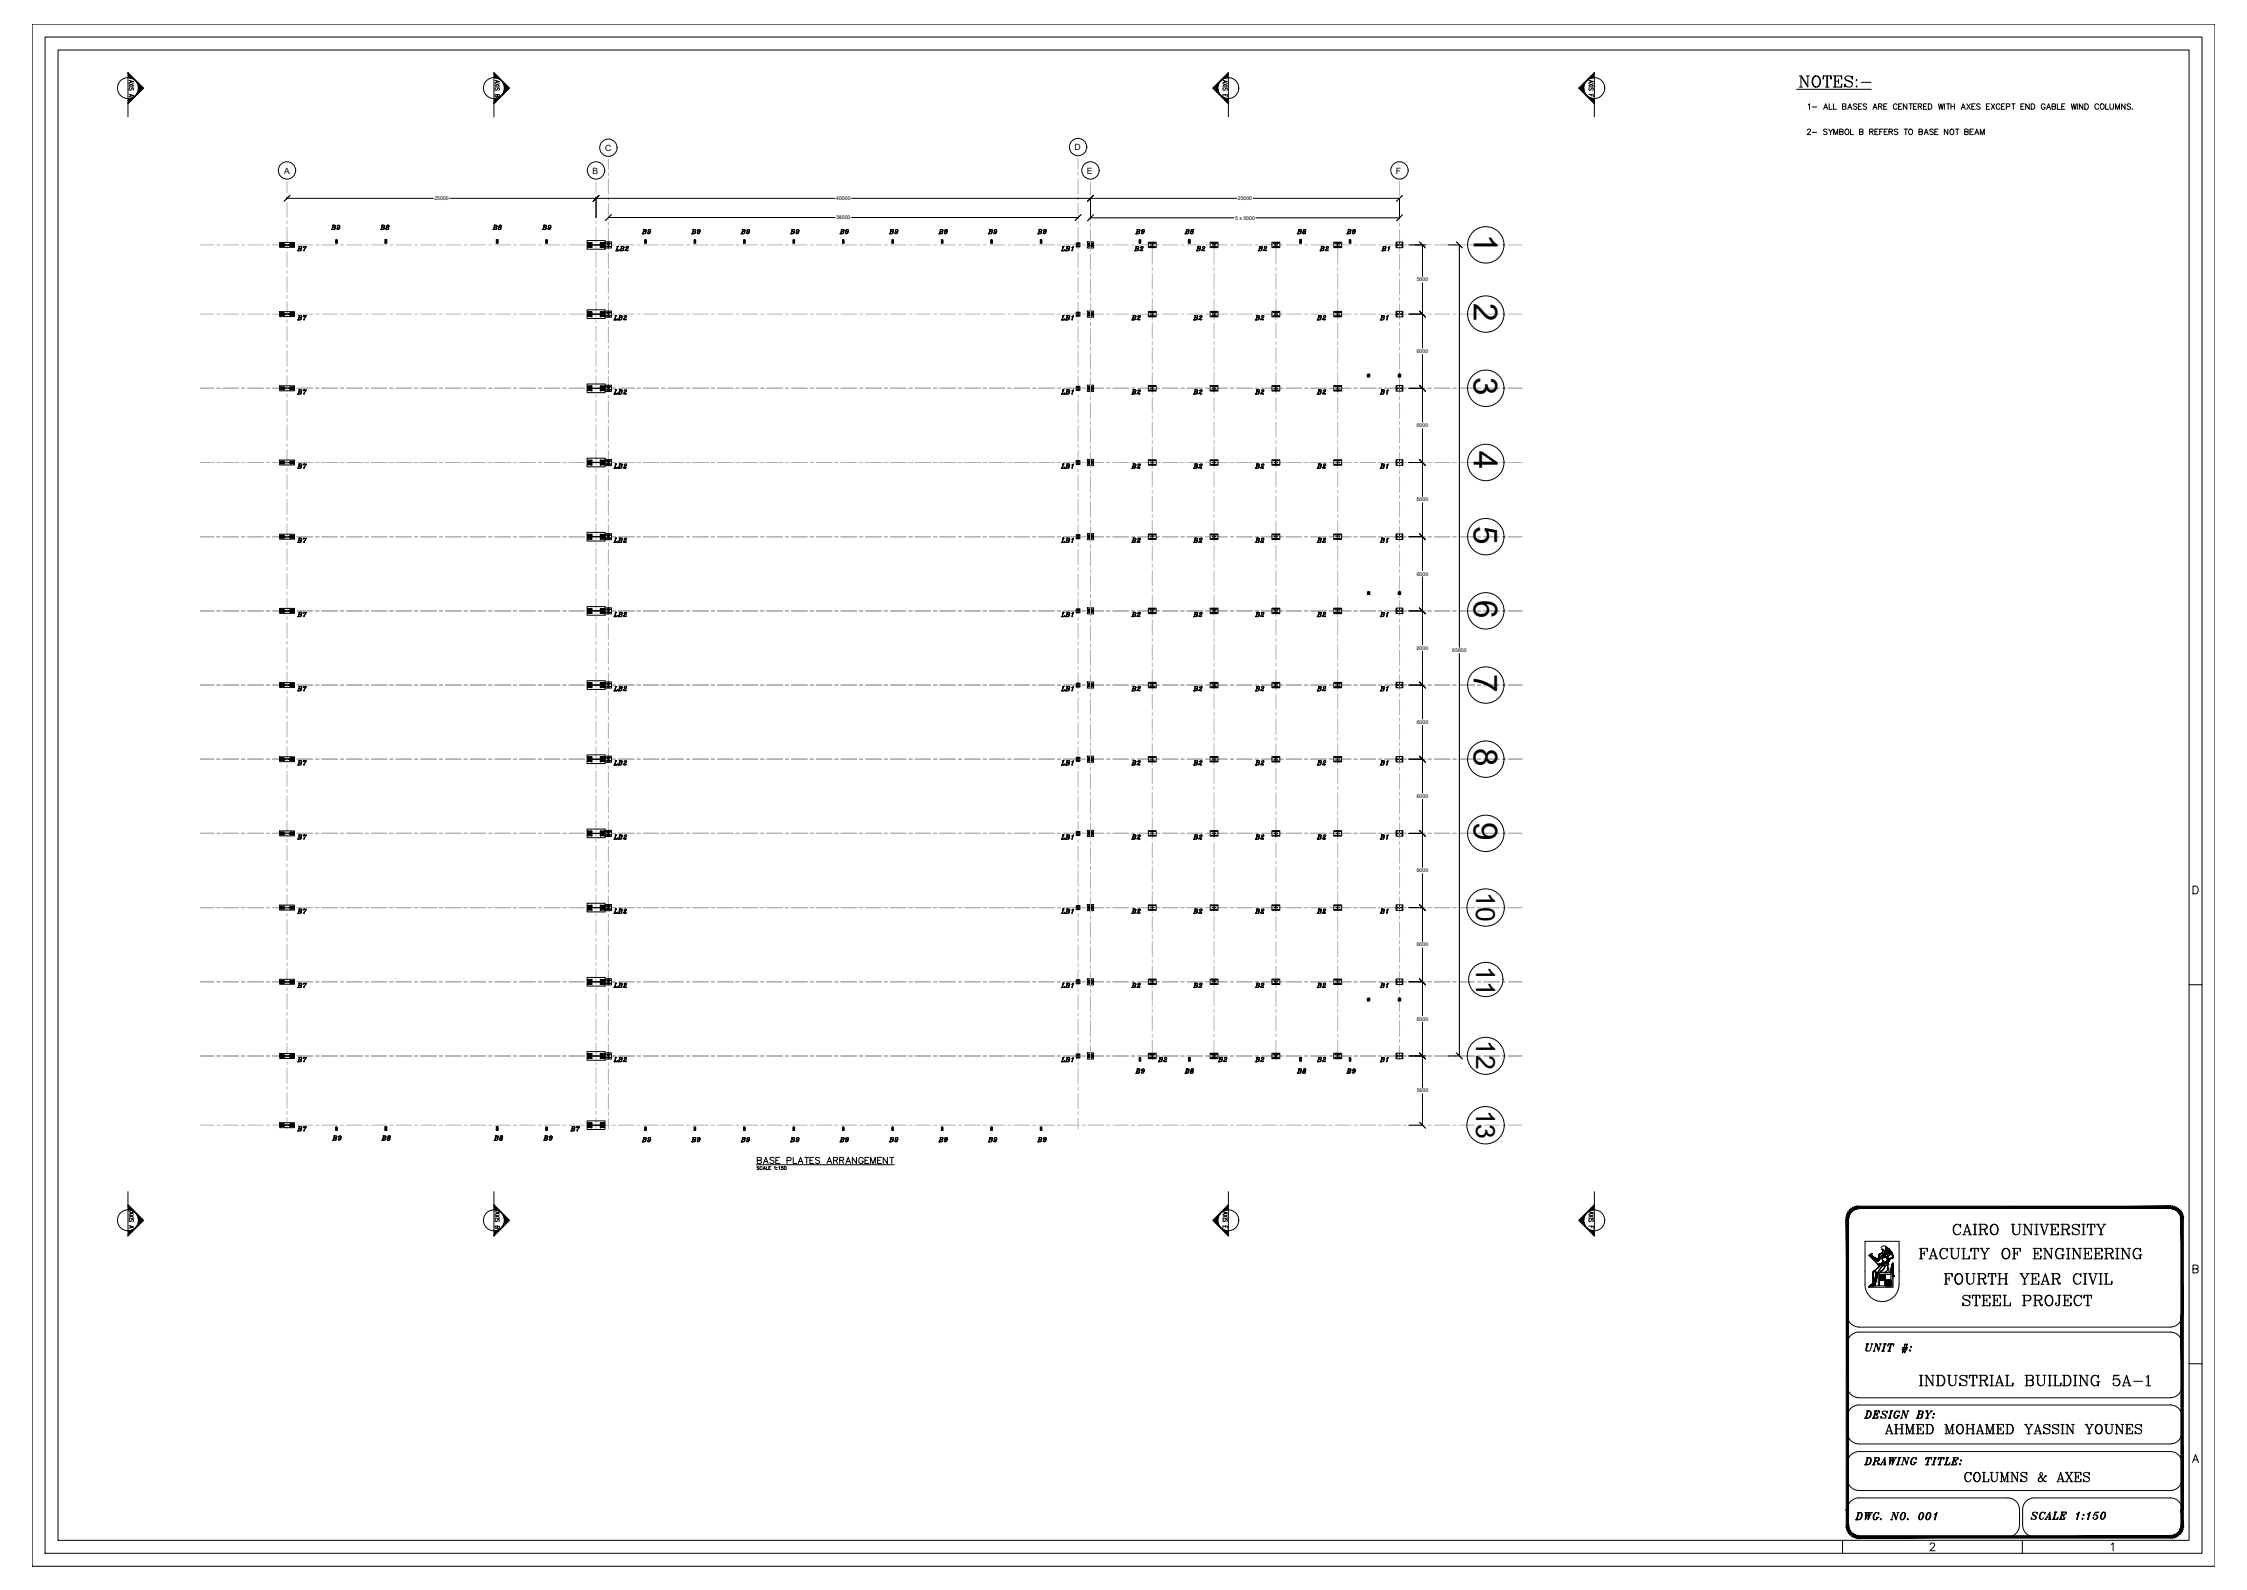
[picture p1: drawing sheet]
<svg xmlns="http://www.w3.org/2000/svg" width="1189mm" height="841mm" viewBox="0 0 1189 841" stroke-linecap="round" stroke-linejoin="round" font-family="sans-serif">
<defs><g id="words">
<g font-size="17.6">
<text x="780" y="124" transform="rotate(90 780 124)">1</text>
<text x="780" y="160" transform="rotate(90 780 160)">2</text>
<text x="780" y="200" transform="rotate(90 780 200)">3</text>
<text x="780" y="239" transform="rotate(90 780 239)">4</text>
<text x="780" y="278" transform="rotate(90 780 278)">5</text>
<text x="780" y="317" transform="rotate(90 780 317)">6</text>
<text x="780" y="356" transform="rotate(90 780 356)">7</text>
<text x="780" y="396" transform="rotate(90 780 396)">8</text>
<text x="780" y="435" transform="rotate(90 780 435)">9</text>
</g>
<g font-size="14.1">
<text x="781" y="472" transform="rotate(90 781 472)">10</text>
<text x="781" y="511" transform="rotate(90 781 511)">11</text>
<text x="781" y="550" transform="rotate(90 781 550)">12</text>
<text x="781" y="587" transform="rotate(90 781 587)">13</text>
</g>
<text font-size="11.5" x="950" y="48">%%UNOTES:-</text>
<g font-size="9.7">
<text x="1033" y="654">CAIRO UNIVERSITY</text>
<text x="1015" y="667">FACULTY OF ENGINEERING</text>
<text x="1028" y="681">FOURTH YEAR CIVIL</text>
</g>
<g font-size="9.3">
<text x="1038" y="692">STEEL PROJECT</text>
<text x="1015" y="734">INDUSTRIAL BUILDING 5A-1</text>
</g>
<g font-size="8.8">
<text x="997" y="760">AHMED MOHAMED YASSIN YOUNES</text>
<text x="1039" y="785">COLUMNS &amp; AXES</text>
</g>
<text font-size="8.4" x="986" y="717">UNIT #:</text>
<g font-size="7.5">
<text x="399" y="617">%%UBASE PLATES ARRANGEMENT</text>
<text x="986" y="751">DESIGN BY:</text>
<text x="986" y="776">DRAWING TITLE:</text>
<text x="981" y="805">DWG. NO. 001</text>
<text x="1074" y="805">SCALE 1:150</text>
</g>
<g font-size="6.2">
<text x="956" y="59">1- ALL BASES ARE CENTERED WITH AXES EXCEPT END GABLE WIND COLUMNS.</text>
<text x="955" y="72">2- SYMBOL B REFERS TO BASE NOT BEAM</text>
</g>
<g font-size="5.7">
<text x="174" y="123">B9</text>
<text x="200" y="123">B8</text>
<text x="260" y="123">B8</text>
<text x="286" y="123">B9</text>
<text x="157" y="249">B7</text>
<text x="324" y="249">LB2</text>
<text x="561" y="249">LB1</text>
<text x="598" y="249">B2</text>
<text x="630" y="249">B2</text>
<text x="663" y="249">B2</text>
<text x="696" y="249">B2</text>
<text x="729" y="249">B1</text>
<text x="157" y="288">B7</text>
<text x="324" y="288">LB2</text>
<text x="561" y="288">LB1</text>
<text x="598" y="288">B2</text>
<text x="630" y="288">B2</text>
<text x="663" y="288">B2</text>
<text x="696" y="288">B2</text>
<text x="729" y="288">B1</text>
<text x="157" y="406">B7</text>
<text x="324" y="406">LB2</text>
<text x="561" y="406">LB1</text>
<text x="598" y="406">B2</text>
<text x="630" y="406">B2</text>
<text x="663" y="406">B2</text>
<text x="696" y="406">B2</text>
<text x="729" y="406">B1</text>
<text x="157" y="445">B7</text>
<text x="324" y="445">LB2</text>
<text x="561" y="445">LB1</text>
<text x="598" y="445">B2</text>
<text x="630" y="445">B2</text>
<text x="663" y="445">B2</text>
<text x="696" y="445">B2</text>
<text x="729" y="445">B1</text>
<text x="157" y="484">B7</text>
<text x="324" y="484">LB2</text>
<text x="561" y="484">LB1</text>
<text x="598" y="484">B2</text>
<text x="630" y="484">B2</text>
<text x="663" y="484">B2</text>
<text x="696" y="484">B2</text>
<text x="729" y="484">B1</text>
<text x="600" y="569">B9</text>
<text x="626" y="569">B8</text>
<text x="685" y="569">B8</text>
<text x="712" y="569">B9</text>
<text x="339" y="605">B9</text>
<text x="365" y="605">B9</text>
<text x="391" y="605">B9</text>
<text x="417" y="605">B9</text>
<text x="443" y="605">B9</text>
<text x="470" y="605">B9</text>
<text x="496" y="605">B9</text>
<text x="522" y="605">B9</text>
<text x="548" y="605">B9</text>
</g>
<g font-size="5.3">
<text x="339" y="125">B9</text>
<text x="365" y="125">B9</text>
<text x="391" y="125">B9</text>
<text x="417" y="125">B9</text>
<text x="443" y="125">B9</text>
<text x="470" y="125">B9</text>
<text x="496" y="125">B9</text>
<text x="522" y="125">B9</text>
<text x="548" y="125">B9</text>
<text x="600" y="125">B9</text>
<text x="626" y="125">B8</text>
<text x="685" y="125">B8</text>
<text x="712" y="125">B9</text>
<text x="157" y="134">B7</text>
<text x="325" y="134">LB2</text>
<text x="561" y="134">LB1</text>
<text x="599" y="134">B2</text>
<text x="632" y="134">B2</text>
<text x="665" y="134">B2</text>
<text x="697" y="134">B2</text>
<text x="730" y="134">B1</text>
<text x="157" y="170">B7</text>
<text x="324" y="170">LB2</text>
<text x="561" y="170">LB1</text>
<text x="598" y="170">B2</text>
<text x="630" y="170">B2</text>
<text x="663" y="170">B2</text>
<text x="696" y="170">B2</text>
<text x="729" y="170">B1</text>
<text x="157" y="210">B7</text>
<text x="324" y="210">LB2</text>
<text x="561" y="210">LB1</text>
<text x="598" y="210">B2</text>
<text x="630" y="210">B2</text>
<text x="663" y="210">B2</text>
<text x="696" y="210">B2</text>
<text x="729" y="210">B1</text>
<text x="157" y="327">B7</text>
<text x="324" y="327">LB2</text>
<text x="561" y="327">LB1</text>
<text x="598" y="327">B2</text>
<text x="630" y="327">B2</text>
<text x="663" y="327">B2</text>
<text x="696" y="327">B2</text>
<text x="729" y="327">B1</text>
<text x="157" y="367">B7</text>
<text x="324" y="367">LB2</text>
<text x="561" y="367">LB1</text>
<text x="598" y="367">B2</text>
<text x="630" y="367">B2</text>
<text x="663" y="367">B2</text>
<text x="696" y="367">B2</text>
<text x="729" y="367">B1</text>
<text x="157" y="524">B7</text>
<text x="324" y="524">LB2</text>
<text x="561" y="524">LB1</text>
<text x="598" y="524">B2</text>
<text x="630" y="524">B2</text>
<text x="663" y="524">B2</text>
<text x="696" y="524">B2</text>
<text x="729" y="524">B1</text>
<text x="157" y="563">B7</text>
<text x="324" y="563">LB2</text>
<text x="561" y="563">LB1</text>
<text x="612" y="563">B2</text>
<text x="644" y="563">B2</text>
<text x="663" y="563">B2</text>
<text x="696" y="563">B2</text>
<text x="729" y="563">B1</text>
<text x="157" y="599">B7</text>
<text x="301" y="599">B7</text>
<text x="175" y="604">B9</text>
<text x="201" y="604">B8</text>
<text x="260" y="604">B8</text>
<text x="287" y="604">B9</text>
</g>
<g font-size="4.6">
<text x="320" y="80">C</text>
<text x="569" y="80">D</text>
<text x="150" y="92">A</text>
<text x="314" y="92">B</text>
<text x="575" y="92">E</text>
<text x="739" y="92">F</text>
</g>
<text font-size="4.4" x="400" y="620">SCALE 1:150</text>
<g font-size="2.7">
<text x="230" y="106">25000</text>
<text x="442" y="106">40000</text>
<text x="655" y="106">25000</text>
<text x="442" y="116">38000</text>
<text x="653" y="116">5 x 5000</text>
<text x="750" y="149">5600</text>
<text x="750" y="187">6000</text>
<text x="750" y="226">6000</text>
<text x="750" y="265">6000</text>
<text x="750" y="304">6000</text>
<text x="750" y="344">6000</text>
<text x="768" y="345">65600</text>
<text x="750" y="383">6000</text>
<text x="750" y="422">6000</text>
<text x="750" y="461">6000</text>
<text x="750" y="501">6000</text>
<text x="750" y="540">6000</text>
<text x="750" y="578">5600</text>
</g>
</g></defs>
<!-- layer: axis -->
<g fill="none" stroke="#b3b3b3" stroke-width=".53">
<path d="M152 96v6M315 96v6M322 84v6M322 91v2M322 95v8M570 84v5M570 91v2M570 94v9M577 96v7M740 96v7M152 104v1M152 107v8"/>
<path d="M152 117v1M315 104v1M315 107v8M315 117v1M322 104v2M322 108v8M322 117v2M570 104v2M570 107v9M570 117v2M577 105v2M577 108v9"/>
<path d="M577 118v2M740 105v2M740 108v9M740 118v2M106 130h7M115 130h1M118 130h8M128 130h1M131 130h8M141 130h2M144 130h8M152 120v8"/>
<path d="M152 129v1M152 130v2M152 133v8M154 130h2M157 130h8M167 130h2M170 130h8M180 130h2M183 130h9M193 130h2M196 130h9M206 130h2"/>
<path d="M210 130h8M219 130h2M223 130h8M232 130h2M236 130h8M246 130h1M249 130h8M259 130h1M262 130h8M272 130h1M275 130h8M285 130h1"/>
<path d="M288 130h8M298 130h1M301 130h8M311 130h2M314 130h8M315 120v8M315 130v2M315 133v8M322 121v8M322 130v2M322 134v8M337 130h2"/>
<path d="M340 130h9M350 130h2M353 130h9M363 130h2M367 130h8M376 130h2M380 130h8M389 130h2M393 130h8M402 130h2M406 130h8M416 130h1"/>
<path d="M419 130h8M429 130h1M432 130h8M442 130h1M445 130h8M455 130h1M458 130h8M468 130h2M471 130h8M481 130h2M484 130h8M494 130h2"/>
<path d="M497 130h8M507 130h2M510 130h9M520 130h2M523 130h9M533 130h2M537 130h8M546 130h2M550 130h8M570 121v8M570 134v8M573 130h1"/>
<path d="M576 130h8M577 121v9M577 131v2M577 135v8M586 130h1M589 130h8M602 130h8M610 130v10M612 130h1M615 130h8M625 130h1M628 130h8"/>
<path d="M641 130h8M642 130v10M651 130h2M654 130h8M667 130h9M675 130v10M677 130h2M680 130h9M690 130h2M694 130h8M707 130h8M708 130v10"/>
<path d="M716 130h2M720 130h8M733 130h8M740 121v9M740 131v2M740 135v8M743 130h1M746 130h8M756 130h1M759 130h8M769 130h1M772 130h8"/>
<path d="M782 130h1M785 130h8M795 130h2M798 130h7M152 143v2M152 146v8M152 156v2M152 159v9M315 143v2M315 146v8M315 156v2M315 159v9"/>
<path d="M322 144v1M322 147v8M322 157v1M322 160v8M570 143v2M570 147v8M570 156v2M570 160v8M577 144v2M577 148v8M577 157v2M610 141v2"/>
<path d="M610 145v8M610 155v1M610 158v8M642 141v2M642 145v8M642 155v1M642 158v8M675 141v2M675 145v8M675 155v1M675 158v8M708 141v2"/>
<path d="M708 145v8M708 155v1M708 158v8M740 144v2M740 148v8M740 157v2M106 166h7M115 166h1M118 166h8M128 166h1M131 166h8M141 166h2"/>
<path d="M144 166h8M152 169v2M152 172v9M154 166h2M157 166h8M167 166h2M170 166h8M180 166h2M183 166h9M193 166h2M196 166h9M206 166h2"/>
<path d="M210 166h8M219 166h2M223 166h8M232 166h2M236 166h8M246 166h1M249 166h8M259 166h1M262 166h8M272 166h1M275 166h8M285 166h1"/>
<path d="M288 166h8M298 166h1M301 166h8M311 166h2M314 166h8M315 169v2M315 172v9M322 170v1M322 173v8M327 166h8M337 166h2M340 166h9"/>
<path d="M350 166h2M353 166h9M363 166h2M367 166h8M376 166h2M380 166h8M389 166h2M393 166h8M402 166h2M406 166h8M416 166h1M419 166h8"/>
<path d="M429 166h1M432 166h8M442 166h1M445 166h8M455 166h1M458 166h8M468 166h2M471 166h8M481 166h2M484 166h8M494 166h2M497 166h8"/>
<path d="M507 166h2M510 166h9M520 166h2M523 166h9M533 166h2M537 166h8M546 166h2M550 166h8M570 173v8M573 166h1M576 166h8M577 161v8"/>
<path d="M577 170v2M577 174v8M586 166h1M589 166h8M602 166h8M610 168v1M610 171v8M612 166h1M615 166h8M625 166h1M628 166h8M638 166h2"/>
<path d="M641 166h8M642 168v1M642 171v8M651 166h2M654 166h8M667 166h9M675 168v1M675 171v8M677 166h2M680 166h9M690 166h2M694 166h8"/>
<path d="M703 166h2M707 166h8M708 168v1M708 171v8M716 166h2M720 166h8M733 166h8M740 161v8M740 170v2M740 174v8M743 166h1M746 166h8"/>
<path d="M756 166h1M759 166h8M769 166h1M772 166h8M782 166h1M785 166h8M795 166h2M798 166h7M152 182v2M152 186v8M152 195v2M152 199v8"/>
<path d="M315 182v2M315 186v8M315 195v2M315 199v8M322 183v1M322 186v8M322 196v2M322 199v8M570 183v1M570 186v8M570 196v1M570 199v8"/>
<path d="M577 184v1M577 187v8M577 197v1M577 200v8M610 181v1M610 184v8M610 194v1M610 197v8M642 181v1M642 184v8M642 194v1M642 197v8"/>
<path d="M675 181v1M675 184v8M675 194v1M675 197v8M708 181v1M708 184v8M708 194v1M708 197v8M740 184v1M740 187v8M740 197v1M740 200v8"/>
<path d="M106 205h7M115 205h1M118 205h8M128 205h1M131 205h8M141 205h2M144 205h8M152 208v2M152 212v8M154 205h2M157 205h8M167 205h2"/>
<path d="M170 205h8M180 205h2M183 205h9M193 205h2M196 205h9M206 205h2M210 205h8M219 205h2M223 205h8M232 205h2M236 205h8M246 205h1"/>
<path d="M249 205h8M259 205h1M262 205h8M272 205h1M275 205h8M285 205h1M288 205h8M298 205h1M301 205h8M311 205h2M314 205h8M315 208v2"/>
<path d="M315 212v8M322 209v2M322 212v8M327 205h8M337 205h2M340 205h9M350 205h2M353 205h9M363 205h2M367 205h8M376 205h2M380 205h8"/>
<path d="M389 205h2M393 205h8M402 205h2M406 205h8M416 205h1M419 205h8M429 205h1M432 205h8M442 205h1M445 205h8M455 205h1M458 205h8"/>
<path d="M468 205h2M471 205h8M481 205h2M484 205h8M494 205h2M497 205h8M507 205h2M510 205h9M520 205h2M523 205h9M533 205h2M537 205h8"/>
<path d="M546 205h2M550 205h8M570 212v8M573 205h1M576 205h8M577 210v1M577 213v8M586 205h1M589 205h8M602 205h8M610 207v1M610 210v8"/>
<path d="M610 220v2M612 205h1M615 205h8M625 205h1M628 205h8M638 205h2M641 205h8M642 207v1M642 210v8M642 220v2M651 205h2M654 205h8"/>
<path d="M667 205h9M675 207v1M675 210v8M675 220v2M677 205h2M680 205h9M690 205h2M694 205h8M703 205h2M707 205h8M708 207v1M708 210v8"/>
<path d="M708 220v2M716 205h2M720 205h8M733 205h8M740 210v1M740 213v8M743 205h1M746 205h8M756 205h1M759 205h8M769 205h1M772 205h8"/>
<path d="M782 205h1M785 205h8M795 205h2M798 205h7M152 221v2M152 225v8M152 235v1M152 238v8M315 221v2M315 225v8M315 235v1M315 238v8"/>
<path d="M322 222v2M322 225v9M322 235v2M322 238v9M570 222v2M570 225v8M570 235v2M570 238v8M577 223v1M577 226v8M577 236v2M577 239v8"/>
<path d="M610 223v8M610 233v2M610 236v8M642 223v8M642 233v2M642 236v8M675 223v8M675 233v2M675 236v8M708 223v8M708 233v2M708 236v8"/>
<path d="M740 223v1M740 226v8M740 236v2M740 239v8M106 245h7M115 245h1M118 245h8M128 245h1M131 245h8M141 245h2M144 245h8M152 248v1"/>
<path d="M152 251v8M154 245h2M157 245h8M167 245h2M170 245h8M180 245h2M183 245h9M193 245h2M196 245h9M206 245h2M210 245h8M219 245h2"/>
<path d="M223 245h8M232 245h2M236 245h8M246 245h1M249 245h8M259 245h1M262 245h8M272 245h1M275 245h8M285 245h1M288 245h8M298 245h1"/>
<path d="M301 245h8M311 245h2M314 245h8M315 248v1M315 251v8M322 251v9M327 245h8M337 245h2M340 245h9M350 245h2M353 245h9M363 245h2"/>
<path d="M367 245h8M376 245h2M380 245h8M389 245h2M393 245h8M402 245h2M406 245h8M416 245h1M419 245h8M429 245h1M432 245h8M442 245h1"/>
<path d="M445 245h8M455 245h1M458 245h8M468 245h2M471 245h8M481 245h2M484 245h8M494 245h2M497 245h8M507 245h2M510 245h9M520 245h2"/>
<path d="M523 245h9M533 245h2M537 245h8M546 245h2M550 245h8M570 251v8M573 245h1M576 245h8M577 249v2M577 252v8M586 245h1M589 245h8"/>
<path d="M602 245h8M610 246v2M610 249v9M610 259v2M612 245h1M615 245h8M625 245h1M628 245h8M638 245h2M641 245h8M642 246v2M642 249v9"/>
<path d="M642 259v2M651 245h2M654 245h8M667 245h9M675 246v2M675 249v9M675 259v2M677 245h2M680 245h9M690 245h2M694 245h8M703 245h2"/>
<path d="M707 245h8M708 246v2M708 249v9M708 259v2M716 245h2M720 245h8M733 245h8M740 249v2M740 252v8M743 245h1M746 245h8M756 245h1"/>
<path d="M759 245h8M769 245h1M772 245h8M782 245h1M785 245h8M795 245h2M798 245h7M152 261v1M152 264v8M152 274v1M152 277v8M315 261v1"/>
<path d="M315 264v8M315 274v1M315 277v8M322 261v2M322 265v8M322 274v2M322 278v8M570 261v2M570 264v9M570 274v2M570 277v9M577 262v2"/>
<path d="M577 265v9M577 275v2M577 278v9M610 262v9M610 272v2M610 276v8M642 262v9M642 272v2M642 276v8M675 262v9M675 272v2M675 276v8"/>
<path d="M708 262v9M708 272v2M708 276v8M740 262v2M740 265v9M740 275v2M740 278v9M106 284h7M115 284h1M118 284h8M128 284h1M131 284h8"/>
<path d="M141 284h2M144 284h8M152 287v2M152 290v8M152 300v2M154 284h2M157 284h8M167 284h2M170 284h8M180 284h2M183 284h9M193 284h2"/>
<path d="M196 284h9M206 284h2M210 284h8M219 284h2M223 284h8M232 284h2M236 284h8M246 284h1M249 284h8M259 284h1M262 284h8M272 284h1"/>
<path d="M275 284h8M285 284h1M288 284h8M298 284h1M301 284h8M311 284h2M314 284h8M315 287v2M315 290v8M315 300v2M322 291v8M327 284h8"/>
<path d="M337 284h2M340 284h9M350 284h2M353 284h9M363 284h2M367 284h8M376 284h2M380 284h8M389 284h2M393 284h8M402 284h2M406 284h8"/>
<path d="M416 284h1M419 284h8M429 284h1M432 284h8M442 284h1M445 284h8M455 284h1M458 284h8M468 284h2M471 284h8M481 284h2M484 284h8"/>
<path d="M494 284h2M497 284h8M507 284h2M510 284h9M520 284h2M523 284h9M533 284h2M537 284h8M546 284h2M550 284h8M570 291v8M573 284h1"/>
<path d="M576 284h8M577 288v2M577 291v9M586 284h1M589 284h8M602 284h8M610 285v2M610 289v8M610 298v2M612 284h1M615 284h8M625 284h1"/>
<path d="M628 284h8M638 284h2M641 284h8M642 285v2M642 289v8M642 298v2M651 284h2M654 284h8M667 284h9M675 285v2M675 289v8M675 298v2"/>
<path d="M677 284h2M680 284h9M690 284h2M694 284h8M703 284h2M707 284h8M708 285v2M708 289v8M708 298v2M716 284h2M720 284h8M733 284h8"/>
<path d="M740 288v2M740 291v9M743 284h1M746 284h8M756 284h1M759 284h8M769 284h1M772 284h8M782 284h1M785 284h8M795 284h2M798 284h7"/>
<path d="M152 303v8M152 313v2M152 316v8M315 303v8M315 313v2M315 316v8M322 301v1M322 304v8M322 314v1M322 317v8M570 300v2M570 304v8"/>
<path d="M570 313v2M570 317v8M577 301v2M577 305v8M577 314v2M577 318v8M610 302v8M610 312v1M610 315v8M642 302v8M642 312v1M642 315v8"/>
<path d="M675 302v8M675 312v1M675 315v8M708 302v8M708 312v1M708 315v8M740 301v2M740 305v8M740 314v2M740 318v8M106 323h7M115 323h1"/>
<path d="M118 323h8M128 323h1M131 323h8M141 323h2M144 323h8M152 326v2M152 329v9M152 339v2M154 323h2M157 323h8M167 323h2M170 323h8"/>
<path d="M180 323h2M183 323h9M193 323h2M196 323h9M206 323h2M210 323h8M219 323h2M223 323h8M232 323h2M236 323h8M246 323h1M249 323h8"/>
<path d="M259 323h1M262 323h8M272 323h1M275 323h8M285 323h1M288 323h8M298 323h1M301 323h8M311 323h2M314 323h8M315 326v2M315 329v9"/>
<path d="M315 339v2M322 327v1M322 330v8M322 340v1M327 323h8M337 323h2M340 323h9M350 323h2M353 323h9M363 323h2M367 323h8M376 323h2"/>
<path d="M380 323h8M389 323h2M393 323h8M402 323h2M406 323h8M416 323h1M419 323h8M429 323h1M432 323h8M442 323h1M445 323h8M455 323h1"/>
<path d="M458 323h8M468 323h2M471 323h8M481 323h2M484 323h8M494 323h2M497 323h8M507 323h2M510 323h9M520 323h2M523 323h9M533 323h2"/>
<path d="M537 323h8M546 323h2M550 323h8M570 330v8M570 340v1M573 323h1M576 323h8M577 327v2M577 331v8M586 323h1M589 323h8M602 323h8"/>
<path d="M610 325v1M610 328v8M610 338v1M612 323h1M615 323h8M625 323h1M628 323h8M638 323h2M641 323h8M642 325v1M642 328v8M642 338v1"/>
<path d="M651 323h2M654 323h8M667 323h9M675 325v1M675 328v8M675 338v1M677 323h2M680 323h9M690 323h2M694 323h8M703 323h2M707 323h8"/>
<path d="M708 325v1M708 328v8M708 338v1M716 323h2M720 323h8M733 323h8M740 327v2M740 331v8M743 323h1M746 323h8M756 323h1M759 323h8"/>
<path d="M769 323h1M772 323h8M782 323h1M785 323h8M795 323h2M798 323h7M152 342v9M152 352v2M152 356v8M315 342v9M315 352v2M315 356v8"/>
<path d="M322 343v8M322 353v1M322 356v8M570 343v8M570 353v1M570 356v8M577 341v1M577 344v8M577 354v1M577 357v8M610 341v8M610 351v1"/>
<path d="M610 354v8M642 341v8M642 351v1M642 354v8M675 341v8M675 351v1M675 354v8M708 341v8M708 351v1M708 354v8M740 341v1M740 344v8"/>
<path d="M740 354v1M740 357v8M106 362h7M115 362h1M118 362h8M128 362h1M131 362h8M141 362h2M144 362h8M152 365v2M152 369v8M152 378v2"/>
<path d="M154 362h2M157 362h8M167 362h2M170 362h8M180 362h2M183 362h9M193 362h2M196 362h9M206 362h2M210 362h8M219 362h2M223 362h8"/>
<path d="M232 362h2M236 362h8M246 362h1M249 362h8M259 362h1M262 362h8M272 362h1M275 362h8M285 362h1M288 362h8M298 362h1M301 362h8"/>
<path d="M311 362h2M314 362h8M315 365v2M315 369v8M315 378v2M322 366v2M322 369v8M322 379v2M327 362h8M337 362h2M340 362h9M350 362h2"/>
<path d="M353 362h9M363 362h2M367 362h8M376 362h2M380 362h8M389 362h2M393 362h8M402 362h2M406 362h8M416 362h1M419 362h8M429 362h1"/>
<path d="M432 362h8M442 362h1M445 362h8M455 362h1M458 362h8M468 362h2M471 362h8M481 362h2M484 362h8M494 362h2M497 362h8M507 362h2"/>
<path d="M510 362h9M520 362h2M523 362h9M533 362h2M537 362h8M546 362h2M550 362h8M570 369v8M570 379v1M573 362h1M576 362h8M577 367v1"/>
<path d="M577 370v8M577 380v1M586 362h1M589 362h8M602 362h8M610 364v1M610 367v8M610 377v2M612 362h1M615 362h8M625 362h1M628 362h8"/>
<path d="M638 362h2M641 362h8M642 364v1M642 367v8M642 377v2M651 362h2M654 362h8M667 362h9M675 364v1M675 367v8M675 377v2M677 362h2"/>
<path d="M680 362h9M690 362h2M694 362h8M703 362h2M707 362h8M708 364v1M708 367v8M708 377v2M716 362h2M720 362h8M733 362h8M740 367v1"/>
<path d="M740 370v8M740 380v1M743 362h1M746 362h8M756 362h1M759 362h8M769 362h1M772 362h8M782 362h1M785 362h8M795 362h2M798 362h7"/>
<path d="M152 382v8M152 392v1M152 395v8M315 382v8M315 392v1M315 395v8M322 382v8M322 392v2M322 395v9M570 382v8M570 392v2M570 395v8"/>
<path d="M577 383v8M577 393v1M577 396v8M610 380v8M610 390v2M610 393v8M642 380v8M642 390v2M642 393v8M675 380v8M675 390v2M675 393v8"/>
<path d="M708 380v8M708 390v2M708 393v8M740 383v8M740 393v1M740 396v8M106 402h7M115 402h1M118 402h8M128 402h1M131 402h8M141 402h2"/>
<path d="M144 402h8M152 405v1M152 408v8M152 418v1M154 402h2M157 402h8M167 402h2M170 402h8M180 402h2M183 402h9M193 402h2M196 402h9"/>
<path d="M206 402h2M210 402h8M219 402h2M223 402h8M232 402h2M236 402h8M246 402h1M249 402h8M259 402h1M262 402h8M272 402h1M275 402h8"/>
<path d="M285 402h1M288 402h8M298 402h1M301 402h8M311 402h2M314 402h8M315 405v1M315 408v8M315 418v1M322 408v9M322 418v2M327 402h8"/>
<path d="M337 402h2M340 402h9M350 402h2M353 402h9M363 402h2M367 402h8M376 402h2M380 402h8M389 402h2M393 402h8M402 402h2M406 402h8"/>
<path d="M416 402h1M419 402h8M429 402h1M432 402h8M442 402h1M445 402h8M455 402h1M458 402h8M468 402h2M471 402h8M481 402h2M484 402h8"/>
<path d="M494 402h2M497 402h8M507 402h2M510 402h9M520 402h2M523 402h9M533 402h2M537 402h8M546 402h2M550 402h8M570 408v8M570 418v2"/>
<path d="M573 402h1M576 402h8M577 406v2M577 409v8M577 419v2M586 402h1M589 402h8M602 402h8M610 403v2M610 406v9M610 416v2M610 419v9"/>
<path d="M612 402h1M615 402h8M625 402h1M628 402h8M638 402h2M641 402h8M642 403v2M642 406v9M642 416v2M642 419v9M651 402h2M654 402h8"/>
<path d="M667 402h9M675 403v2M675 406v9M675 416v2M675 419v9M677 402h2M680 402h9M690 402h2M694 402h8M703 402h2M707 402h8M708 403v2"/>
<path d="M708 406v9M708 416v2M708 419v9M716 402h2M720 402h8M733 402h8M740 406v2M740 409v8M740 419v2M743 402h1M746 402h8M756 402h1"/>
<path d="M759 402h8M769 402h1M772 402h8M782 402h1M785 402h8M795 402h2M798 402h7M152 421v8M152 431v1M152 434v8M315 421v8M315 431v1"/>
<path d="M315 434v8M322 422v8M322 431v2M322 435v8M570 421v9M570 431v2M570 434v9M577 422v8M577 432v2M577 435v9M610 429v2M610 432v9"/>
<path d="M642 429v2M642 432v9M675 429v2M675 432v9M708 429v2M708 432v9M740 422v8M740 432v2M740 435v9M106 441h7M115 441h1M118 441h8"/>
<path d="M128 441h1M131 441h8M141 441h2M144 441h8M152 444v1M152 447v8M152 457v2M154 441h2M157 441h8M167 441h2M170 441h8M180 441h2"/>
<path d="M183 441h9M193 441h2M196 441h9M206 441h2M210 441h8M219 441h2M223 441h8M232 441h2M236 441h8M246 441h1M249 441h8M259 441h1"/>
<path d="M262 441h8M272 441h1M275 441h8M285 441h1M288 441h8M298 441h1M301 441h8M311 441h2M314 441h8M315 444v1M315 447v8M315 457v2"/>
<path d="M322 448v8M322 457v2M327 441h8M337 441h2M340 441h9M350 441h2M353 441h9M363 441h2M367 441h8M376 441h2M380 441h8M389 441h2"/>
<path d="M393 441h8M402 441h2M406 441h8M416 441h1M419 441h8M429 441h1M432 441h8M442 441h1M445 441h8M455 441h1M458 441h8M468 441h2"/>
<path d="M471 441h8M481 441h2M484 441h8M494 441h2M497 441h8M507 441h2M510 441h9M520 441h2M523 441h9M533 441h2M537 441h8M546 441h2"/>
<path d="M550 441h8M570 448v8M570 457v2M573 441h1M576 441h8M577 445v2M577 448v9M577 458v2M586 441h1M589 441h8M602 441h8M610 442v2"/>
<path d="M610 446v8M610 455v2M610 459v8M612 441h1M615 441h8M625 441h1M628 441h8M638 441h2M641 441h8M642 442v2M642 446v8M642 455v2"/>
<path d="M642 459v8M651 441h2M654 441h8M667 441h9M675 442v2M675 446v8M675 455v2M675 459v8M677 441h2M680 441h9M690 441h2M694 441h8"/>
<path d="M703 441h2M707 441h8M708 442v2M708 446v8M708 455v2M708 459v8M716 441h2M720 441h8M733 441h8M740 445v2M740 448v9M740 458v2"/>
<path d="M743 441h1M746 441h8M756 441h1M759 441h8M769 441h1M772 441h8M782 441h1M785 441h8M795 441h2M798 441h7M152 460v8M152 470v2"/>
<path d="M152 473v8M315 460v8M315 470v2M315 473v8M322 461v8M322 471v1M322 474v8M570 461v8M570 470v2M570 474v8M577 462v8M577 471v2"/>
<path d="M577 475v8M610 468v2M610 472v8M642 468v2M642 472v8M675 468v2M675 472v8M708 468v2M708 472v8M740 462v8M740 471v2M740 475v8"/>
<path d="M106 480h7M115 480h1M118 480h8M128 480h1M131 480h8M141 480h2M144 480h8M152 483v2M152 486v9M152 496v2M152 499v9M154 480h2"/>
<path d="M157 480h8M167 480h2M170 480h8M180 480h2M183 480h9M193 480h2M196 480h9M206 480h2M210 480h8M219 480h2M223 480h8M232 480h2"/>
<path d="M236 480h8M246 480h1M249 480h8M259 480h1M262 480h8M272 480h1M275 480h8M285 480h1M288 480h8M298 480h1M301 480h8M311 480h2"/>
<path d="M314 480h8M315 483v2M315 486v9M315 496v2M315 499v9M322 487v8M322 497v1M322 500v8M327 480h8M337 480h2M340 480h9M350 480h2"/>
<path d="M353 480h9M363 480h2M367 480h8M376 480h2M380 480h8M389 480h2M393 480h8M402 480h2M406 480h8M416 480h1M419 480h8M429 480h1"/>
<path d="M432 480h8M442 480h1M445 480h8M455 480h1M458 480h8M468 480h2M471 480h8M481 480h2M484 480h8M494 480h2M497 480h8M507 480h2"/>
<path d="M510 480h9M520 480h2M523 480h9M533 480h2M537 480h8M546 480h2M550 480h8M570 487v8M570 497v1M570 500v8M573 480h1M576 480h8"/>
<path d="M577 484v2M577 488v8M577 498v1M586 480h1M589 480h8M602 480h8M610 482v1M610 485v8M610 495v1M610 498v8M612 480h1M615 480h8"/>
<path d="M625 480h1M628 480h8M638 480h2M641 480h8M642 482v1M642 485v8M642 495v1M642 498v8M651 480h2M654 480h8M667 480h9M675 482v1"/>
<path d="M675 485v8M675 495v1M675 498v8M677 480h2M680 480h9M690 480h2M694 480h8M703 480h2M707 480h8M708 482v1M708 485v8M708 495v1"/>
<path d="M708 498v8M716 480h2M720 480h8M733 480h8M740 484v2M740 488v8M740 498v1M743 480h1M746 480h8M756 480h1M759 480h8M769 480h1"/>
<path d="M772 480h8M782 480h1M785 480h8M795 480h2M798 480h7M106 519h7M115 519h1M118 519h8M128 519h1M131 519h8M141 519h2M144 519h8"/>
<path d="M152 509v2M152 513v8M154 519h2M157 519h8M167 519h2M170 519h8M180 519h2M183 519h9M193 519h2M196 519h9M206 519h2M210 519h8"/>
<path d="M219 519h2M223 519h8M232 519h2M236 519h8M246 519h1M249 519h8M259 519h1M262 519h8M272 519h1M275 519h8M285 519h1M288 519h8"/>
<path d="M298 519h1M301 519h8M311 519h2M314 519h8M315 509v2M315 513v8M322 510v1M322 513v8M327 519h8M337 519h2M340 519h9M350 519h2"/>
<path d="M353 519h9M363 519h2M367 519h8M376 519h2M380 519h8M389 519h2M393 519h8M402 519h2M406 519h8M416 519h1M419 519h8M429 519h1"/>
<path d="M432 519h8M442 519h1M445 519h8M455 519h1M458 519h8M468 519h2M471 519h8M481 519h2M484 519h8M494 519h2M497 519h8M507 519h2"/>
<path d="M510 519h9M520 519h2M523 519h9M533 519h2M537 519h8M546 519h2M550 519h8M570 510v1M570 513v8M573 519h1M576 519h8M577 501v8"/>
<path d="M577 511v1M577 514v8M586 519h1M589 519h8M602 519h8M610 508v1M610 511v8M612 519h1M615 519h8M625 519h1M628 519h8M638 519h2"/>
<path d="M641 519h8M642 508v1M642 511v8M651 519h2M654 519h8M667 519h9M675 508v1M675 511v8M677 519h2M680 519h9M690 519h2M694 519h8"/>
<path d="M703 519h2M707 519h8M708 508v1M708 511v8M716 519h2M720 519h8M733 519h8M740 501v8M740 511v1M740 514v8M743 519h1M746 519h8"/>
<path d="M756 519h1M759 519h8M769 519h1M772 519h8M782 519h1M785 519h8M795 519h2M798 519h7M152 522v2M152 526v8M152 535v2M152 539v8"/>
<path d="M315 522v2M315 526v8M315 535v2M315 539v8M322 523v2M322 526v8M322 536v2M322 539v8M570 526v8M570 536v1M570 539v8M577 524v1"/>
<path d="M577 527v8M577 537v1M610 521v1M610 524v8M610 534v2M610 537v8M642 521v1M642 524v8M642 534v2M642 537v8M675 521v1M675 524v8"/>
<path d="M675 534v2M675 537v8M708 521v1M708 524v8M708 534v2M708 537v8M740 524v1M740 527v8M740 537v1M106 559h7M115 559h1M118 559h8"/>
<path d="M128 559h1M131 559h8M141 559h2M144 559h8M152 548v2M152 552v8M154 559h2M157 559h8M167 559h2M170 559h8M180 559h2M183 559h9"/>
<path d="M193 559h2M196 559h9M206 559h2M210 559h8M219 559h2M223 559h8M232 559h2M236 559h8M246 559h1M249 559h8M259 559h1M262 559h8"/>
<path d="M272 559h1M275 559h8M285 559h1M288 559h8M298 559h1M301 559h8M311 559h2M314 559h8M315 548v2M315 552v8M322 549v2M322 552v8"/>
<path d="M327 559h8M337 559h2M340 559h9M350 559h2M353 559h9M363 559h2M367 559h8M376 559h2M380 559h8M389 559h2M393 559h8M402 559h2"/>
<path d="M406 559h8M416 559h1M419 559h8M429 559h1M432 559h8M442 559h1M445 559h8M455 559h1M458 559h8M468 559h2M471 559h8M481 559h2"/>
<path d="M484 559h8M494 559h2M497 559h8M507 559h2M510 559h9M520 559h2M523 559h9M533 559h2M537 559h8M546 559h2M550 559h8M570 549v2"/>
<path d="M570 552v8M573 559h1M576 559h8M577 540v8M577 550v1M577 553v7M586 559h1M589 559h8M599 559h1M602 559h8M610 547v2M610 550v10"/>
<path d="M615 559h8M625 559h1M628 559h8M638 559h2M641 559h8M642 547v2M642 550v10M651 559h2M654 559h8M667 559h9M675 547v2M675 550v10"/>
<path d="M677 559h2M680 559h9M690 559h2M694 559h8M703 559h2M707 559h8M708 547v2M708 550v10M716 559h2M720 559h8M733 559h8M740 540v8"/>
<path d="M740 550v1M740 553v7M743 559h1M746 559h8M756 559h1M759 559h8M769 559h1M772 559h8M782 559h1M785 559h8M795 559h2M798 559h7"/>
<path d="M152 562v1M152 565v8M152 575v1M152 578v8M315 562v1M315 565v8M315 575v1M315 578v8M322 562v2M322 565v9M322 575v2M322 578v9"/>
<path d="M570 565v8M570 575v2M570 578v8M106 595h7M115 595h1M118 595h8M128 595h1M131 595h8M141 595h2M144 595h8M152 588v1M152 591v6"/>
<path d="M154 595h2M157 595h8M167 595h2M170 595h8M180 595h2M183 595h9M193 595h2M196 595h9M206 595h2M210 595h8M219 595h2M223 595h8"/>
<path d="M232 595h2M236 595h8M246 595h1M249 595h8M259 595h1M262 595h8M272 595h1M275 595h8M285 595h1M288 595h8M298 595h1M311 595h2"/>
<path d="M314 595h8M315 588v1M315 591v6M322 588v2M322 592v5M324 595h2M327 595h8M337 595h2M340 595h9M350 595h2M353 595h9M363 595h2"/>
<path d="M367 595h8M376 595h2M380 595h8M389 595h2M393 595h8M402 595h2M406 595h8M416 595h1M419 595h8M429 595h1M432 595h8M442 595h1"/>
<path d="M445 595h8M455 595h1M458 595h8M468 595h2M471 595h8M481 595h2M484 595h8M494 595h2M497 595h8M507 595h2M510 595h9M520 595h2"/>
<path d="M523 595h9M533 595h2M537 595h8M546 595h2M550 595h8M559 595h2M563 595h8M570 588v2M570 591v6M573 595h1M576 595h8M586 595h1"/>
<path d="M589 595h8M599 595h1M602 595h8M612 595h1M615 595h8M625 595h1M628 595h8M638 595h2M641 595h8M651 595h2M654 595h8M664 595h2"/>
<path d="M667 595h9M677 595h2M680 595h9M690 595h2M694 595h8M703 595h2M707 595h8M716 595h2M720 595h8M729 595h2M733 595h8M743 595h1"/>
<path d="M746 595h8M756 595h1M759 595h8M769 595h1M772 595h8M782 595h1M785 595h8M795 595h2M798 595h7"/>
</g>
<!-- layer: dimensions -->
<g fill="none" stroke="#000" stroke-width=".53">
<path d="M152 105h.1M152 105h77M238 105h204M315 105h.1M315 105v10M442 115h-120M451 115h119M451 105h203M577 105v10h76M663 105h77v10h-76M204 128h.1M263 128h.1"/>
<path d="M629 128h.1M688 128h.1M745 130h10M753 130v16M766 130h6v212M753 150v34M745 166h8M753 187v36M745 205h8M753 227v36M745 245h8M753 266v36"/>
<path d="M745 284h8M753 305v36M745 323h8M753 344v36M772 346v213h-6M745 362h8M753 384v36M745 402h8M753 423v36M745 441h8M753 462v36M745 480h8"/>
<path d="M745 519h8M753 501v36M745 559h10M753 541v34M629 560h.1M688 560h.1M753 579v16h-8M204 597h.1M263 597h.1"/>
</g>
<!-- layer: 0 -->
<g fill="none" stroke="#000" stroke-width=".53">
<path d="M151 106l-1 1M151 106h.1M151 105h.1M152 105h-1M152 105h.1M152 104v1M152 104h.1M154 103l-2 1M314 106v1M315 106h-1M315 105h.1M316 104v1"/>
<path d="M317 103v1M321 116l-1 1M321 116h.1M322 115h-1M322 115h.1M323 114h.1M324 113l-1 1M569 116v1M569 116h.1M570 116h-1M570 115h.1M571 115h.1"/>
<path d="M572 114l-1 1M572 114h.1M572 113v1M576 117h-1M576 116h.1M578 115l-1 1M578 115h.1M578 104h.1M578 114h.1M579 103l-4 4M579 114h-1M739 117h.1"/>
<path d="M739 116h.1M740 116h-1M740 116h.1M740 115v1M741 115h-1M741 115h.1M741 104l-2 3M741 114h.1M742 114h.1M742 103v1M751 128h.1M751 128h1"/>
<path d="M752 129h.1M753 129h.1M753 130h.1M753 130l1 1M754 131h.1M771 128h.1M771 129h1M772 129h.1M772 130h.1M772 130h1M773 130h.1M773 130v1"/>
<path d="M773 131h.1M773 131h1M751 165h.1M751 165h1M752 165v1M752 166h1M753 166l1 2M751 204h.1M751 204l1 1M752 205h.1M752 205h1M753 206h.1"/>
<path d="M753 206l1 1M751 243h.1M751 244h1M752 244h.1M752 244l1 1M753 245h.1M753 245l1 1M754 246h.1M751 282l1 2M753 284h.1M753 284v1M753 285h1"/>
<path d="M751 321l3 4M751 361l3 3M751 400l1 1M752 401h.1M753 401v1M753 402h.1M753 402l1 1M754 403h.1M751 439v1M751 440h.1M751 440l1 1M753 441h.1"/>
<path d="M753 441l1 1M754 442h.1M751 478v1M751 479h.1M751 479h1M752 479h.1M752 480h.1M753 480h.1M753 480v1M753 481h1M754 481v1M751 518l1 1"/>
<path d="M752 519h.1M753 519h.1M753 519v1M753 520l1 1M751 557h.1M751 557h1M752 558h.1M752 558l1 1M753 559h.1M753 559l1 1M754 560h.1M771 557h.1"/>
<path d="M771 558h1M772 558h.1M772 558l1 1M773 559h.1M773 559v1M773 560h.1M773 560h1M751 594h.1M751 594h1M752 594v1M752 595h1M753 595v1"/>
<path d="M753 596h.1M753 596l1 1"/>
</g>
<!-- layer: text -->
<g fill="none" stroke="#000" stroke-width=".53">
<path d="M400 616h73"/>
<circle cx="322" cy="78" r="5"/>
<circle cx="570" cy="78" r="5"/>
<circle cx="152" cy="90" r="5"/>
<circle cx="315" cy="90" r="5"/>
<circle cx="577" cy="90" r="5"/>
<circle cx="740" cy="90" r="5"/>
<circle cx="786" cy="130" r="10"/>
<circle cx="786" cy="166" r="10"/>
<circle cx="786" cy="205" r="10"/>
<circle cx="786" cy="245" r="10"/>
<circle cx="786" cy="284" r="10"/>
<circle cx="786" cy="323" r="10"/>
<circle cx="786" cy="362" r="10"/>
<circle cx="786" cy="402" r="10"/>
<circle cx="786" cy="441" r="10"/>
<circle cx="786" cy="480" r="10"/>
<circle cx="786" cy="518" r="9"/>
<circle cx="786" cy="558" r="10"/>
<circle cx="786" cy="595" r="10"/>
</g>
<!-- layer: columns -->
<g fill="none" stroke="#000" stroke-width=".53">
<path d="M148 128h8v3h-8zM148 129h2zM148 130h2M150 129h-2v1h2M150 130l-2-1h7l-1 1M150 129v1zM150 130h-2h2M150 129h.1M150 130h.1M150 130h4M154 129v1zM154 129h.1"/>
<path d="M154 130h.1M154 129h1zM154 130h1h-1M154 130h1M154 129h1M311 128h2zM311 129h2zM311 128v3M313 128v3zM313 129h-2l2 1M313 130h-2h2M313 131h-2h2"/>
<path d="M313 128v1M313 130h5M313 129h5M315 129v1M318 128v3zM318 128h2zM318 129h2zM318 129h2l-2 1M318 130h2h-2M318 131h2h-2M320 128v3M320 130v2h-9v-5h9v5"/>
<path d="M320 128h4v3h-4zM321 130h1zM321 129h1zM321 130h.1M321 130h1M322 129h-1M322 130h.1M322 129h.1M322 129v1M322 129h1h-1M322 130h1h-1M569 128h2v3h-2z"/>
<path d="M570 129h1zM570 130h1zM571 130h.1M571 129h.1M575 128h4v3h-4zM576 130h.1M576 129v1zM576 129h.1M576 128v1zM576 130v1zM576 130h2M576 129h2"/>
<path d="M577 129v1M578 129v1zM578 129v-1v1M578 130v1v-1M578 129h.1M578 130h.1M608 128h4v3h-4zM608 131h1zM609 131h1zM609 128l1 1zM609 128h-1l1 1M610 130h.1"/>
<path d="M610 129v2M610 131h1zM610 128h1l-1 1M640 128h4v3h-4zM641 131h1zM642 131h1zM642 128l1 1zM642 128h-1l1 1M642 130h.1M642 129v2M643 131h1zM643 128h1l-1 1"/>
<path d="M673 128h4v3h-4zM673 131h1zM674 128l2 1zM674 131h2zM674 128h-1l1 1M675 130h.1M675 129v2M676 128h1l-1 1M676 131h1zM706 128h4v3h-4zM706 131h1zM707 131h2z"/>
<path d="M707 128l2 1zM707 128h-1l1 1M708 130h.1M708 129v2M709 131h.1M709 128v1M739 128h3v3h-3zM739 129v1zM739 128v1zM739 130v1zM739 130h3M739 129h3"/>
<path d="M740 129h.1M740 130h.1M742 129v1zM742 128v1zM742 130v1zM148 165h8v2h-8zM148 166h2zM148 167h2zM150 166h-2v1h2M150 165v2zM150 167v-1h-2h7h-1v1M150 165v1"/>
<path d="M154 165v2zM154 165v1M154 166h1zM154 167h1zM154 166h1M154 167h1M311 164h9v4h-9zM311 165h2zM311 166h2zM311 167h2zM311 165v2M313 165v3z"/>
<path d="M313 167h-2h2M313 165v1M313 166h5M315 166h.1M318 165v3zM318 165h2zM318 166h2zM318 167h2zM318 167h2h-2M320 165v2M320 165h4v3h-4zM321 165h.1"/>
<path d="M321 167h1zM321 165h1zM321 166h.1M321 167h.1M321 167h1M321 165h1M322 167h.1M322 167v-2v2M322 166h.1M569 165h2v2h-2zM570 165h1zM570 167h1z"/>
<path d="M571 166h.1M571 165h.1M571 167h.1M575 165h4v3h-4zM576 167h.1M576 165v2zM576 166h.1M576 165h.1M576 166h2M577 166h.1M578 165v2zM578 165h.1"/>
<path d="M578 167h.1M578 166h.1M608 165h4v3h-4zM608 167h1zM609 167h1zM609 165h1zM609 165h-1h1M610 166h.1M610 165v2M610 167h1zM610 165h1h-1M640 165h4v3h-4z"/>
<path d="M641 167h1zM642 167h1zM642 165h1zM642 165h-1h1M642 166h.1M642 165v2M643 167h1zM643 165h1h-1M673 165h4v3h-4zM673 167h1zM674 165h2zM674 167h2z"/>
<path d="M674 165h-1h1M675 166h.1M675 165v2M676 165h1h-1M676 167h1zM706 165h4v3h-4zM706 167h1zM707 167h2zM707 165h2zM707 165h-1h1M708 166h.1M708 165v2"/>
<path d="M709 167h.1M709 165h.1M739 165h3v3h-3zM739 166v1zM739 165v1zM739 167h.1M739 166h3M740 166h.1M740 167h.1M742 166v1zM742 165v1zM742 167h.1"/>
<path d="M148 204h8v3h-8zM148 205h2zM148 206h2zM150 205h-2v1h2M150 205h-2h7h-1M150 205v1zM150 205h.1M150 206h.1M154 205v1zM154 205h.1M154 206h.1M154 205h1z"/>
<path d="M154 206h1zM154 205h1M154 206h1M311 203h9v5h-9zM311 205h2zM311 206h2zM311 207h2zM311 204v3M313 204v3zM313 204h-2h2v1M313 205h5M315 205h.1"/>
<path d="M318 204v3zM318 204h2h-2M318 205h2zM318 206h2zM318 207h2zM320 204v3M320 204h4v3h-4zM321 206h.1M321 205h.1M321 206h1zM321 205h1zM321 206h1"/>
<path d="M321 205h1M322 204v3zM322 205h.1M569 204h2v2h-2zM570 205h1zM570 206h1zM571 205h.1M571 206h.1M575 204h4v3h-4zM576 205v1zM576 205h.1M576 206h.1"/>
<path d="M576 204v1zM576 206v1zM576 205h2M577 205h.1M578 205v1zM578 205v-1v1M578 206v1v-1M578 205h.1M578 206h.1M608 204h4v3h-4zM608 204h1zM609 206l1 1z"/>
<path d="M609 206h-1l1 1M609 204h1zM610 205h.1M610 204v2M610 206h1l-1 1M610 204h1zM640 204h4v3h-4zM641 204h1zM642 206l1 1zM642 206h-1l1 1M642 204h1zM642 205h.1"/>
<path d="M642 204v2M643 206h1l-1 1M643 204h1zM673 204h4v3h-4zM673 204h1zM674 204h2zM674 206l2 1zM674 206h-1l1 1M675 205h.1M675 204v2M676 204h1zM676 206h1l-1 1"/>
<path d="M706 204h4v3h-4zM706 204h1zM707 206l2 1zM707 206h-1l1 1M707 204h2zM708 205h.1M708 204v2M709 206v1M709 204h.1M739 204h3v3h-3zM739 205v1zM739 204v1z"/>
<path d="M739 206v1zM739 205h3M740 205h.1M740 206h.1M742 205v1zM742 204v1zM742 206v1zM148 243h8v3h-8zM148 245h2zM148 244h2M150 244h-2v1h2M150 244v1z"/>
<path d="M150 244h-2h2M150 244v1h-2h7h-1v-1M150 245h.1M154 244v1zM154 245h.1M154 244h1h-1M154 245h1zM154 244h1M154 245h1M311 242h9v5h-9zM311 245h2zM311 246h2z"/>
<path d="M311 243v3M313 243v3zM313 244l-2-1h2v1h-2h2M313 245h5M315 245h.1M318 243v3zM318 243h2l-2 1M318 244h2h-2M318 245h2zM318 246h2zM320 243v3M320 243h4v3h-4z"/>
<path d="M321 245h.1M321 245h1zM321 244h1zM321 245h1M322 244h-1M322 245h.1M322 244h.1M569 244h2v2h-2zM571 244h.1M571 245h.1M575 243h4v3h-4zM576 244h.1"/>
<path d="M576 244v1zM576 245h.1M576 243v1zM576 245v1zM576 245h2M577 245h.1M578 244v1zM578 244v-1v1M578 245v1v-1M578 244h.1M578 245h.1M608 243h4v3h-4z"/>
<path d="M608 244h1zM609 246h1zM609 246h-1h1M609 244h1zM610 245h.1M610 244v2M610 246h1h-1M610 244h1zM640 243h4v3h-4zM641 244h1zM642 246h1zM642 246h-1h1"/>
<path d="M642 244h1zM642 245h.1M642 244v2M643 246h1h-1M643 244h1zM673 243h4v3h-4zM673 244h1zM674 244h2zM674 246h2zM674 246h-1h1M675 245h.1M675 244v2"/>
<path d="M676 244h1zM676 246h1h-1M706 243h4v3h-4zM706 244h1zM707 246h2zM707 246h-1h1M707 244h2zM708 245h.1M708 244v2M709 246h.1M709 244h.1M739 243h3v3h-3z"/>
<path d="M739 244v1zM739 243v1zM739 245v1zM739 245h3M740 244h.1M740 245h.1M742 244v1zM742 243v1zM742 245v1zM148 283h8v2h-8zM148 284h2M148 283h2"/>
<path d="M148 285h2M150 283h-2v1h2M150 284h-2h7h-1M150 283v2zM150 283h-2h2M150 284h-2l2 1M150 283v1M150 284v1M150 284h4M154 283v2zM154 283v1M154 284v1"/>
<path d="M154 283h1h-1M154 284h1l-1 1M154 284h1M154 283h1M154 285h1M311 282h9v4h-9zM311 283v2M313 282v3zM313 283h-2h2h-2h2M313 284h-2h2M313 284h-2l2 1M313 285h-2h2"/>
<path d="M313 284h5M315 284h.1M318 282v3zM318 283h2h-2M318 284h2h-2M318 284h2l-2 1M318 285h2h-2M320 283v2M320 282h4v3h-4zM321 285h1zM321 283h1zM321 284h.1"/>
<path d="M321 285h.1M321 285h1M322 283h-1M322 285h.1M322 283h.1M569 283h2v2h-2zM571 283h.1M571 285h.1M575 282h4v3h-4zM576 283v2zM576 283v1M576 284h.1"/>
<path d="M576 283h.1M576 285h.1M576 284h2M577 284h.1M578 283v2zM578 283h.1M578 285h.1M578 283v1M578 284h.1M608 282h4v3h-4zM609 285h1zM609 285h-1h1"/>
<path d="M609 283h1zM609 283h-1h1M610 284h.1M610 283v2M610 285h1h-1M610 283h1h-1M640 282h4v3h-4zM642 285h1zM642 285h-1h1M642 283h1zM642 283h-1h1M642 284h.1"/>
<path d="M642 283v2M643 285h1h-1M643 283h1h-1M673 282h4v3h-4zM674 283h2zM674 285h2zM674 283h-1h1M674 285h-1h1M675 284h.1M675 283v2M676 283h1h-1M676 285h1h-1"/>
<path d="M706 282h4v3h-4zM707 285h2zM707 285h-1h1M707 283h2zM707 283h-1h1M708 284h.1M708 283v2M709 285h.1M709 283h.1M739 282h3v3h-3zM739 283v2zM739 283h.1"/>
<path d="M739 285h.1M739 284h3M740 283h.1M740 284h.1M742 283v2zM742 283h.1M742 285h.1M148 322h8v2h-8zM148 323h2M148 322h2M148 324h2M150 323h-2v1h2"/>
<path d="M150 323h-2h7h-1M150 322v2zM150 323l-2-1h2v1M150 324h-2h2M150 323v1M150 323h4M154 322v2zM154 323v1M154 323l1-1h-1v1M154 324h1h-1M154 323h1M154 322h1"/>
<path d="M154 324h1M311 321h9v4h-9zM311 322v2M313 322v2zM313 322h-2h2l-2 1h2M313 323h-2h2M313 324h-2h2M313 323h5M315 323h.1M318 322v2zM318 322h2h-2M318 322h2l-2 1"/>
<path d="M318 323h2h-2M318 324h2h-2M320 322v2M320 321h4v4h-4zM321 324h1zM321 322h1zM321 323h.1M321 324h.1M321 324h1M322 322h-1M322 324h.1M322 322h.1"/>
<path d="M322 323h.1M322 322v2M569 322h2v2h-2zM570 322h1zM570 324h1zM571 323h.1M571 322h.1M571 324h.1M575 321h4v4h-4zM576 322v2zM576 323h.1M576 323v1"/>
<path d="M576 322h.1M576 324h.1M576 323h2M577 323h.1M578 322v2zM578 322h.1M578 324h.1M578 323h.1M578 323v1M608 322h4v3h-4zM608 324h1zM609 324h1z"/>
<path d="M609 322h1zM609 322h-1h1M610 323h.1M610 322v2M610 324h1zM610 322h1h-1M640 322h4v3h-4zM641 324h1zM642 324h1zM642 322h1zM642 322h-1h1M642 323h.1"/>
<path d="M642 322v2M643 324h1zM643 322h1h-1M673 322h4v3h-4zM673 324h1zM674 322h2zM674 324h2zM674 322h-1h1M675 323h.1M675 322v2M676 322h1h-1M676 324h1z"/>
<path d="M706 322h4v3h-4zM706 324h1zM707 324h2zM707 322h2zM707 322h-1h1M708 323h.1M708 322v2M709 324h.1M709 322h.1M739 322h3v3h-3zM739 322v2zM739 322h.1"/>
<path d="M739 324h.1M739 323h3M740 323h.1M740 324h.1M742 322v2zM742 322h.1M742 324h.1M148 361h8v3h-8zM148 362h2M148 363h2M150 362h-2v1h2M150 362h-2h7h-1"/>
<path d="M150 362v1zM150 362h-2h2M150 363h-2h2M150 362v1M150 362h4M154 362v1zM154 362v1M154 362h1h-1M154 363h1h-1M154 362h1M154 363h1M311 360h9v5h-9z"/>
<path d="M311 361h2zM311 361v3M313 361v3zM313 361v1h-2h2M313 362h-2h2M313 363h-2h2M313 363h-2l2 1M313 362h5M315 362h.1M318 361v3zM318 361h2zM318 362h2h-2"/>
<path d="M318 363h2h-2M318 363h2l-2 1M320 361v3M320 361h4v3h-4zM321 362h.1M321 363h1zM321 362h1zM321 363h.1M321 363h1M321 362v-1l1 1M322 363h.1M322 363v-2v2"/>
<path d="M322 362h.1M569 361h2v2h-2zM570 362h1zM570 363h1zM571 362h.1M571 363h.1M575 361h4v3h-4zM576 363h.1M576 362v1zM576 362h.1M576 363v1zM576 362h2"/>
<path d="M577 362h.1M578 362v1zM578 362h.1M578 363h.1M608 361h4v3h-4zM608 363h1zM609 363h1zM609 361h1zM609 361h-1h1M610 362h.1M610 361v2M610 363h1z"/>
<path d="M610 361h1h-1M640 361h4v3h-4zM641 363h1zM642 363h1zM642 361h1zM642 361h-1h1M642 362h.1M642 361v2M643 363h1zM643 361h1h-1M673 361h4v3h-4zM673 363h1z"/>
<path d="M674 361h2zM674 363h2zM674 361h-1h1M675 362h.1M675 361v2M676 361h1h-1M676 363h1zM706 361h4v3h-4zM706 363h1zM707 363h2zM707 361h2zM707 361h-1h1"/>
<path d="M708 362h.1M708 361v2M709 363h.1M709 361h.1M739 361h3v3h-3zM739 362v1zM739 361v1zM739 363v1zM739 362h3M740 362h.1M740 363h.1M742 362v1z"/>
<path d="M742 361v1zM742 363v1zM311 399h9v5h-9zM320 400h4v3h-4zM575 400h4v3h-4zM148 400h8v3h-8zM148 401h2zM148 402h2zM150 401h-2v1h2M150 402h-2h7h-1M150 401v1zM150 401h.1"/>
<path d="M150 402h.1M154 401v1zM154 401h.1M154 402h.1M154 401h1zM154 402h1zM154 401h1M154 402h1M311 400h2zM311 401h2zM311 402h2zM311 403h2z"/>
<path d="M311 400v3M313 400v3zM313 400v1M313 402h5M315 402h.1M318 400v3zM318 400h2zM318 401h2zM318 402h2zM318 403h2zM320 400v3M321 401h.1"/>
<path d="M321 402h1zM321 401h1zM321 402h.1M321 402h1M321 401h1M322 402h.1M322 401h.1M569 401h2v2h-2zM571 401h.1M571 402h.1M576 401h.1M576 402h.1"/>
<path d="M576 401v1zM576 402v1zM576 402h2M577 402h.1M578 401v1zM578 401h.1M578 402h.1M608 400h4v3h-4zM609 403h1zM609 403h-1h1M609 400l1 1zM609 400h-1l1 1"/>
<path d="M610 402h.1M610 401v2M610 403h1h-1M610 400h1l-1 1M640 400h4v3h-4zM642 403h1zM642 403h-1h1M642 400l1 1zM642 400h-1l1 1M642 402h.1M642 401v2M643 403h1h-1"/>
<path d="M643 400h1l-1 1M673 400h4v3h-4zM674 400l2 1zM674 403h2zM674 400h-1l1 1M674 403h-1h1M675 402h.1M675 401v2M676 400h1l-1 1M676 403h1h-1M706 400h4v3h-4zM707 403h2z"/>
<path d="M707 403h-1h1M707 400l2 1zM707 400h-1l1 1M708 402h.1M708 401v2M709 403h.1M709 400v1M739 400h3v3h-3zM739 401v1zM739 400v1zM739 402v1zM739 402h3"/>
<path d="M740 401h.1M740 402h.1M742 401v1zM742 400v1zM742 402v1zM148 440h8v2h-8zM311 439h9v4h-9zM311 440v2M313 439v3zM313 440h-2h2h-2h2M318 439v3zM318 440h2h-2"/>
<path d="M320 440v2M320 439h4v3h-4zM321 440h.1M321 440h1zM321 440h1M322 440h.1M569 440h2v2h-2zM571 440h.1M575 439h4v3h-4zM576 440h.1M608 439h4v3h-4zM608 440h1z"/>
<path d="M609 440h1zM610 440v2M610 440h1zM640 439h4v3h-4zM641 440h1zM642 440h1zM642 440v2M643 440h1zM673 439h4v3h-4zM673 440h1zM674 440h2zM675 440v2"/>
<path d="M676 440h1zM706 439h4v3h-4zM706 440h1zM707 440h2zM708 440v2M709 440h.1M739 439h3v3h-3zM739 440h.1M742 440h.1M148 441h2zM148 441h2M148 440h2"/>
<path d="M150 440h-2v1h2M150 441h-2h7h-1M150 440v2zM150 440h-2h2M150 440v1M150 441v1M150 441h4M154 440v2zM154 440v1M154 441v1M154 440h1h-1M154 441h1z"/>
<path d="M154 441h1M154 440h1M311 441h2zM311 442h2zM313 441h-2h2M313 441h5M315 441h.1M318 441h2h-2M318 441h2zM318 442h2zM321 442h.1M321 442h1z"/>
<path d="M321 441h.1M321 442h1M322 442h.1M571 442h.1M576 440v2zM576 441h.1M576 442h.1M576 441h2M577 441h.1M578 440v2zM578 440h.1M578 442h.1"/>
<path d="M578 441h.1M609 442h1zM609 442h-1h1M610 441h.1M610 442h1h-1M642 442h1zM642 442h-1h1M642 441h.1M643 442h1h-1M674 442h2zM674 442h-1h1M675 441h.1"/>
<path d="M676 442h1h-1M707 442h2zM707 442h-1h1M708 441h.1M709 442h.1M739 440v1zM739 441v1zM739 441h3M740 440h.1M740 441h.1M742 440v1zM742 441v1z"/>
<path d="M148 479h8v2h-8zM148 479h2M150 480h-2v1h2M150 479v2zM150 479h-2l2 1M150 479v1M154 479v2zM154 479v1M154 479h1l-1 1M154 479h1M154 480h1M311 478h9v4h-9z"/>
<path d="M311 479v2M313 479v2zM313 479h-2h2h-2l2 1M318 479v2zM318 479h2h-2M318 479h2l-2 1M320 479v2M320 478h4v4h-4zM321 479h1zM322 479h-1M322 479h.1M569 479h2v2h-2z"/>
<path d="M571 479h.1M575 478h4v4h-4zM576 479v2zM576 480h.1M576 479h.1M578 479v2zM578 479h.1M578 480h.1M608 479h4v2h-4zM608 479h1zM609 479h1zM610 479v2"/>
<path d="M610 479h1zM640 479h4v2h-4zM641 479h1zM642 479h1zM642 479v2M643 479h1zM673 479h4v2h-4zM673 479h1zM674 479h2zM675 479v2M676 479h1zM706 479h4v2h-4z"/>
<path d="M706 479h1zM707 479h2zM708 479v2M709 479h.1M739 479h3v3h-3zM739 479v2zM739 479h.1M740 479h.1M742 479v2zM742 479h.1M148 480h2M148 481h2"/>
<path d="M150 480h-2h7h-1M150 481h-2h2M150 480v1M150 480h4M154 480v1M154 481h1h-1M154 481h1M313 480h-2h2M313 481h-2h2M313 480h5M315 480h.1M318 480h2h-2"/>
<path d="M318 481h2h-2M321 481h1zM321 480h.1M321 481h.1M321 481h1M322 481h.1M571 481h.1M576 480v1M576 481h.1M576 480h2M577 480h.1M578 481h.1"/>
<path d="M578 480v1M609 481h1zM609 481h-1h1M610 480h.1M610 481h1h-1M642 481h1zM642 481h-1h1M642 480h.1M643 481h1h-1M674 481h2zM674 481h-1h1M675 480h.1"/>
<path d="M676 481h1h-1M707 481h2zM707 481h-1h1M708 480h.1M709 481h.1M739 481h.1M739 480h3M740 481h.1M742 481h.1M148 518h8v3h-8zM148 519h2M148 520h2"/>
<path d="M150 519h-2v1h2M150 519h-2h7h-1M150 519v1zM150 519h-2h2M150 520h-2h2M150 519v1M150 519h4M154 519v1zM154 519v1M154 519h1h-1M154 520h1h-1M154 519h1"/>
<path d="M154 520h1M311 517h9v5h-9zM311 518v3M313 518v3zM313 518h-2h2v1h-2h2M313 519h-2h2M313 520h-2h2M313 519h5M315 519h.1M318 518v3zM318 518h2h-2M318 519h2h-2"/>
<path d="M318 520h2h-2M320 518v3M320 518h4v3h-4zM321 518l1 1zM321 519h.1M322 518h-1v1M322 518h.1M322 519h.1M322 519v1M569 518h2v2h-2zM570 518l1 1zM571 519h.1"/>
<path d="M571 518v1M575 518h4v3h-4zM576 518v2zM576 519h.1M576 520h.1M576 518h.1M576 519h2M577 519h.1M578 518v2zM578 518h.1M578 519h.1M578 520h.1"/>
<path d="M608 518h4v3h-4zM609 518h1zM609 518h-1h1M610 519h.1M610 518v2M610 518h1h-1M640 518h4v3h-4zM642 518h1zM642 518h-1h1M642 519h.1M642 518v2M643 518h1h-1"/>
<path d="M673 518h4v3h-4zM674 518h2zM674 518h-1h1M675 519h.1M675 518v2M676 518h1h-1M706 518h4v3h-4zM707 518h2zM707 518h-1h1M708 519h.1M708 518v2M709 518h.1"/>
<path d="M739 518h3v3h-3zM739 519v1zM739 518v1zM739 520v1zM739 519h3M740 519h.1M740 520h.1M742 519v1zM742 518v1zM742 520v1zM313 520h-2l2 1M318 520h2l-2 1"/>
<path d="M321 520h1zM321 520h.1M321 520v1l1-1M322 520v1v-1M570 520h1zM571 520h.1M576 520v1zM578 520v1v-1M609 520h1zM609 520h-1h1M610 520h1h-1M642 520h1z"/>
<path d="M642 520h-1h1M643 520h1h-1M674 520h2zM674 520h-1h1M676 520h1h-1M707 520h2zM707 520h-1h1M709 520h.1M148 557h8v3h-8zM148 558h2zM148 559h2M150 558h-2v1h2"/>
<path d="M150 558v1zM150 559h-2h2M150 559h-2h7h-1M150 558h.1M154 558v1zM154 558h.1M154 558h1zM154 559h1h-1M154 558h1M154 559h1M311 556h9v5h-9zM311 557h2z"/>
<path d="M311 558h2zM311 559h2zM311 557v3M313 557v3zM313 559h-2h2M313 560h-2h2M313 557v1M313 559h5M315 559h.1M318 557v3zM318 557h2zM318 558h2z"/>
<path d="M318 559h2zM318 559h2h-2M318 560h2h-2M320 557v3M320 557h4v3h-4zM321 559h1zM321 558h1zM321 559h.1M321 559h1M322 558h-1M322 559h.1M322 558h.1"/>
<path d="M322 558v1M569 557h2v3h-2zM570 558h1zM570 559h1zM571 559h.1M571 558h.1M575 557h4v3h-4zM576 559h.1M576 558v1zM576 558h.1M576 557v1zM576 559v1z"/>
<path d="M576 559h2M577 559h.1M578 558v1zM578 558v-1v1M578 559v1v-1M578 558h.1M578 559h.1M608 557h4v3h-4zM608 560h1zM609 560h1zM609 557l1 1zM609 557h-1l1 1"/>
<path d="M610 559h.1M610 558v2M640 557h4v3h-4zM641 560h1zM642 560h1zM642 557l1 1zM642 557h-1l1 1M673 557h4v3h-4zM673 560h1zM674 557l2 1zM674 560h2zM674 557h-1l1 1"/>
<path d="M675 559h.1M675 558v2M676 557h1l-1 1M676 560h1zM706 557h4v3h-4zM706 560h1zM707 560h2zM707 557l2 1zM707 557h-1l1 1M708 559h.1M708 558v2M709 560h.1"/>
<path d="M709 557v1M739 557h3v3h-3zM739 558v1zM739 557v1zM739 559v1zM739 559h3M740 558h.1M740 559h.1M742 558v1zM742 557v1zM742 559v1zM148 594h8v2h-8z"/>
<path d="M148 595h2zM148 596h2zM150 595h-2v1h2M150 594v2zM150 596v-1h-2h7h-1v1M150 594v1M154 594v2zM154 594v1M154 595h1zM154 596h1zM154 595h1M154 596h1"/>
<path d="M311 593h9v4h-9zM311 594h2zM311 595h2zM311 596h2zM311 594v2M313 594v3zM313 596h-2h2M313 594v1M313 595h5M315 595h.1M318 594v3zM318 594h2z"/>
<path d="M318 595h2zM318 596h2zM318 596h2h-2M320 594v2"/>
<circle cx="149" cy="130" r=".1"/>
<circle cx="149" cy="129" r=".1"/>
<circle cx="150" cy="129" r=".1"/>
<circle cx="150" cy="130" r=".1"/>
<circle cx="154" cy="129" r=".1"/>
<circle cx="154" cy="130" r=".1"/>
<circle cx="155" cy="129" r=".1"/>
<circle cx="155" cy="130" r=".1"/>
<circle cx="577" cy="129" r=".1"/>
<circle cx="577" cy="130" r=".1"/>
<circle cx="609" cy="130" r=".1"/>
<circle cx="610" cy="130" r=".1"/>
<circle cx="642" cy="130" r=".1"/>
<circle cx="643" cy="130" r=".1"/>
<circle cx="674" cy="130" r=".1"/>
<circle cx="676" cy="130" r=".1"/>
<circle cx="707" cy="130" r=".1"/>
<circle cx="709" cy="130" r=".1"/>
<circle cx="149" cy="166" r=".1"/>
<circle cx="150" cy="166" r=".1"/>
<circle cx="154" cy="166" r=".1"/>
<circle cx="155" cy="166" r=".1"/>
<circle cx="577" cy="166" r=".1"/>
<circle cx="577" cy="167" r=".1"/>
<circle cx="609" cy="166" r=".1"/>
<circle cx="610" cy="166" r=".1"/>
<circle cx="642" cy="166" r=".1"/>
<circle cx="643" cy="166" r=".1"/>
<circle cx="674" cy="166" r=".1"/>
<circle cx="676" cy="166" r=".1"/>
<circle cx="707" cy="166" r=".1"/>
<circle cx="709" cy="166" r=".1"/>
<circle cx="149" cy="205" r=".1"/>
<circle cx="149" cy="206" r=".1"/>
<circle cx="150" cy="206" r=".1"/>
<circle cx="150" cy="205" r=".1"/>
<circle cx="154" cy="206" r=".1"/>
<circle cx="154" cy="205" r=".1"/>
<circle cx="155" cy="205" r=".1"/>
<circle cx="155" cy="206" r=".1"/>
<circle cx="577" cy="206" r=".1"/>
<circle cx="577" cy="205" r=".1"/>
<circle cx="609" cy="205" r=".1"/>
<circle cx="610" cy="205" r=".1"/>
<circle cx="642" cy="205" r=".1"/>
<circle cx="643" cy="205" r=".1"/>
<circle cx="674" cy="205" r=".1"/>
<circle cx="676" cy="205" r=".1"/>
<circle cx="707" cy="205" r=".1"/>
<circle cx="709" cy="205" r=".1"/>
<circle cx="149" cy="244" r=".1"/>
<circle cx="149" cy="245" r=".1"/>
<circle cx="150" cy="244" r=".1"/>
<circle cx="150" cy="245" r=".1"/>
<circle cx="154" cy="244" r=".1"/>
<circle cx="154" cy="245" r=".1"/>
<circle cx="155" cy="244" r=".1"/>
<circle cx="155" cy="245" r=".1"/>
<circle cx="577" cy="245" r=".1"/>
<circle cx="577" cy="244" r=".1"/>
<circle cx="609" cy="245" r=".1"/>
<circle cx="610" cy="245" r=".1"/>
<circle cx="642" cy="245" r=".1"/>
<circle cx="643" cy="245" r=".1"/>
<circle cx="674" cy="245" r=".1"/>
<circle cx="676" cy="245" r=".1"/>
<circle cx="707" cy="245" r=".1"/>
<circle cx="709" cy="245" r=".1"/>
<circle cx="149" cy="284" r=".1"/>
<circle cx="150" cy="284" r=".1"/>
<circle cx="154" cy="284" r=".1"/>
<circle cx="155" cy="284" r=".1"/>
<circle cx="577" cy="283" r=".1"/>
<circle cx="577" cy="284" r=".1"/>
<circle cx="609" cy="284" r=".1"/>
<circle cx="610" cy="284" r=".1"/>
<circle cx="642" cy="284" r=".1"/>
<circle cx="643" cy="284" r=".1"/>
<circle cx="674" cy="284" r=".1"/>
<circle cx="676" cy="284" r=".1"/>
<circle cx="707" cy="284" r=".1"/>
<circle cx="709" cy="284" r=".1"/>
<circle cx="149" cy="323" r=".1"/>
<circle cx="150" cy="323" r=".1"/>
<circle cx="154" cy="323" r=".1"/>
<circle cx="155" cy="323" r=".1"/>
<circle cx="577" cy="323" r=".1"/>
<circle cx="577" cy="324" r=".1"/>
<circle cx="609" cy="323" r=".1"/>
<circle cx="610" cy="323" r=".1"/>
<circle cx="642" cy="323" r=".1"/>
<circle cx="643" cy="323" r=".1"/>
<circle cx="674" cy="323" r=".1"/>
<circle cx="676" cy="323" r=".1"/>
<circle cx="707" cy="323" r=".1"/>
<circle cx="709" cy="323" r=".1"/>
<circle cx="149" cy="363" r=".1"/>
<circle cx="149" cy="362" r=".1"/>
<circle cx="150" cy="363" r=".1"/>
<circle cx="150" cy="362" r=".1"/>
<circle cx="154" cy="362" r=".1"/>
<circle cx="154" cy="363" r=".1"/>
<circle cx="155" cy="363" r=".1"/>
<circle cx="155" cy="362" r=".1"/>
<circle cx="577" cy="363" r=".1"/>
<circle cx="577" cy="362" r=".1"/>
<circle cx="609" cy="362" r=".1"/>
<circle cx="610" cy="362" r=".1"/>
<circle cx="642" cy="362" r=".1"/>
<circle cx="643" cy="362" r=".1"/>
<circle cx="674" cy="362" r=".1"/>
<circle cx="676" cy="362" r=".1"/>
<circle cx="707" cy="362" r=".1"/>
<circle cx="709" cy="362" r=".1"/>
<circle cx="149" cy="401" r=".1"/>
<circle cx="149" cy="402" r=".1"/>
<circle cx="150" cy="401" r=".1"/>
<circle cx="150" cy="402" r=".1"/>
<circle cx="154" cy="401" r=".1"/>
<circle cx="154" cy="402" r=".1"/>
<circle cx="155" cy="402" r=".1"/>
<circle cx="155" cy="401" r=".1"/>
<circle cx="577" cy="402" r=".1"/>
<circle cx="577" cy="401" r=".1"/>
<circle cx="609" cy="402" r=".1"/>
<circle cx="610" cy="402" r=".1"/>
<circle cx="642" cy="402" r=".1"/>
<circle cx="643" cy="402" r=".1"/>
<circle cx="674" cy="402" r=".1"/>
<circle cx="676" cy="402" r=".1"/>
<circle cx="707" cy="402" r=".1"/>
<circle cx="709" cy="402" r=".1"/>
<circle cx="149" cy="440" r=".1"/>
<circle cx="149" cy="441" r=".1"/>
<circle cx="150" cy="440" r=".1"/>
<circle cx="150" cy="441" r=".1"/>
<circle cx="154" cy="440" r=".1"/>
<circle cx="154" cy="441" r=".1"/>
<circle cx="155" cy="440" r=".1"/>
<circle cx="155" cy="441" r=".1"/>
<circle cx="577" cy="441" r=".1"/>
<circle cx="577" cy="440" r=".1"/>
<circle cx="609" cy="441" r=".1"/>
<circle cx="610" cy="441" r=".1"/>
<circle cx="642" cy="441" r=".1"/>
<circle cx="643" cy="441" r=".1"/>
<circle cx="674" cy="441" r=".1"/>
<circle cx="676" cy="441" r=".1"/>
<circle cx="707" cy="441" r=".1"/>
<circle cx="709" cy="441" r=".1"/>
<circle cx="149" cy="480" r=".1"/>
<circle cx="150" cy="480" r=".1"/>
<circle cx="154" cy="480" r=".1"/>
<circle cx="155" cy="480" r=".1"/>
<circle cx="577" cy="480" r=".1"/>
<circle cx="577" cy="481" r=".1"/>
<circle cx="609" cy="480" r=".1"/>
<circle cx="610" cy="480" r=".1"/>
<circle cx="642" cy="480" r=".1"/>
<circle cx="643" cy="480" r=".1"/>
<circle cx="674" cy="480" r=".1"/>
<circle cx="676" cy="480" r=".1"/>
<circle cx="707" cy="480" r=".1"/>
<circle cx="709" cy="480" r=".1"/>
<circle cx="149" cy="519" r=".1"/>
<circle cx="149" cy="520" r=".1"/>
<circle cx="150" cy="519" r=".1"/>
<circle cx="150" cy="520" r=".1"/>
<circle cx="154" cy="519" r=".1"/>
<circle cx="154" cy="520" r=".1"/>
<circle cx="155" cy="519" r=".1"/>
<circle cx="155" cy="520" r=".1"/>
<circle cx="577" cy="520" r=".1"/>
<circle cx="577" cy="519" r=".1"/>
<circle cx="609" cy="519" r=".1"/>
<circle cx="610" cy="519" r=".1"/>
<circle cx="642" cy="519" r=".1"/>
<circle cx="643" cy="519" r=".1"/>
<circle cx="674" cy="519" r=".1"/>
<circle cx="676" cy="519" r=".1"/>
<circle cx="707" cy="519" r=".1"/>
<circle cx="709" cy="519" r=".1"/>
<circle cx="149" cy="558" r=".1"/>
<circle cx="149" cy="559" r=".1"/>
<circle cx="150" cy="559" r=".1"/>
<circle cx="150" cy="558" r=".1"/>
<circle cx="154" cy="559" r=".1"/>
<circle cx="154" cy="558" r=".1"/>
<circle cx="155" cy="558" r=".1"/>
<circle cx="155" cy="559" r=".1"/>
<circle cx="577" cy="558" r=".1"/>
<circle cx="577" cy="559" r=".1"/>
<circle cx="609" cy="559" r=".1"/>
<circle cx="642" cy="559" r=".1"/>
<circle cx="674" cy="559" r=".1"/>
<circle cx="676" cy="559" r=".1"/>
<circle cx="707" cy="559" r=".1"/>
<circle cx="709" cy="559" r=".1"/>
<circle cx="149" cy="595" r=".1"/>
<circle cx="150" cy="595" r=".1"/>
<circle cx="154" cy="595" r=".1"/>
<circle cx="155" cy="595" r=".1"/>
</g>
<!-- layer: bolt -->
<g fill="none" stroke="#000" stroke-width=".53">
<path d="M178 128h.1M204 128h.1M263 128h.1M289 128h.1M289 128h1M341 128h.1M342 128h.1M367 128h1M368 128h.1M394 128h.1M420 128h.1M446 128h.1"/>
<path d="M446 128h1M472 128h.1M473 128h-1M498 128h.1M499 128h.1M524 128h1M525 128h.1M551 128h-1M551 128h.1M603 128h.1M629 128h.1M629 128h1"/>
<path d="M688 128h.1M714 128h.1M715 128h-1M724 199h.1M725 199h-1M740 199h.1M741 199h.1M724 314h.1M724 314h1M740 314h.1M741 314h.1M724 529h.1"/>
<path d="M724 529h1M740 529h.1M741 529h.1M603 560h.1M629 560h.1M629 560h1M630 560h.1M688 560h.1M714 560h.1M714 560h1M715 560h.1M178 597h.1"/>
<path d="M204 597h.1M263 597h.1M289 597h.1M289 597h1M341 597h.1M342 597h.1M368 597h-1M368 597h.1M394 597h.1M420 597h.1M446 597h.1M446 597h1"/>
<path d="M472 597h.1M472 597h1M473 597h.1M498 597h.1M499 597h.1M524 597h1M524 597h.1M525 597h.1M550 597h1M551 597h.1"/>
<circle cx="178" cy="128" r=".1"/>
<circle cx="204" cy="128" r=".1"/>
<circle cx="263" cy="128" r=".1"/>
<circle cx="289" cy="128" r=".1"/>
<circle cx="311" cy="130" r=".1"/>
<circle cx="311" cy="129" r=".1"/>
<circle cx="313" cy="129" r=".1"/>
<circle cx="313" cy="130" r=".1"/>
<circle cx="318" cy="130" r=".1"/>
<circle cx="318" cy="129" r=".1"/>
<circle cx="320" cy="129" r=".1"/>
<circle cx="320" cy="130" r=".1"/>
<circle cx="341" cy="128" r=".1"/>
<circle cx="342" cy="128" r=".1"/>
<circle cx="367" cy="128" r=".1"/>
<circle cx="368" cy="128" r=".1"/>
<circle cx="394" cy="128" r=".1"/>
<circle cx="420" cy="128" r=".1"/>
<circle cx="446" cy="128" r=".1"/>
<circle cx="472" cy="128" r=".1"/>
<circle cx="473" cy="128" r=".1"/>
<circle cx="498" cy="128" r=".1"/>
<circle cx="499" cy="128" r=".1"/>
<circle cx="524" cy="128" r=".1"/>
<circle cx="525" cy="128" r=".1"/>
<circle cx="551" cy="128" r=".1"/>
<circle cx="629" cy="128" r=".1"/>
<circle cx="688" cy="128" r=".1"/>
<circle cx="714" cy="128" r=".1"/>
<circle cx="311" cy="165" r=".1"/>
<circle cx="311" cy="166" r=".1"/>
<circle cx="311" cy="167" r=".1"/>
<circle cx="313" cy="166" r=".1"/>
<circle cx="313" cy="167" r=".1"/>
<circle cx="313" cy="165" r=".1"/>
<circle cx="318" cy="165" r=".1"/>
<circle cx="318" cy="166" r=".1"/>
<circle cx="318" cy="167" r=".1"/>
<circle cx="320" cy="165" r=".1"/>
<circle cx="320" cy="166" r=".1"/>
<circle cx="320" cy="167" r=".1"/>
<circle cx="724" cy="199" r=".1"/>
<circle cx="740" cy="199" r=".1"/>
<circle cx="741" cy="199" r=".1"/>
<circle cx="311" cy="204" r=".1"/>
<circle cx="311" cy="206" r=".1"/>
<circle cx="311" cy="205" r=".1"/>
<circle cx="313" cy="204" r=".1"/>
<circle cx="313" cy="206" r=".1"/>
<circle cx="313" cy="205" r=".1"/>
<circle cx="318" cy="205" r=".1"/>
<circle cx="318" cy="206" r=".1"/>
<circle cx="318" cy="204" r=".1"/>
<circle cx="320" cy="204" r=".1"/>
<circle cx="320" cy="205" r=".1"/>
<circle cx="320" cy="206" r=".1"/>
<circle cx="311" cy="244" r=".1"/>
<circle cx="311" cy="245" r=".1"/>
<circle cx="311" cy="246" r=".1"/>
<circle cx="313" cy="244" r=".1"/>
<circle cx="313" cy="245" r=".1"/>
<circle cx="313" cy="246" r=".1"/>
<circle cx="318" cy="244" r=".1"/>
<circle cx="318" cy="245" r=".1"/>
<circle cx="318" cy="246" r=".1"/>
<circle cx="320" cy="244" r=".1"/>
<circle cx="320" cy="245" r=".1"/>
<circle cx="320" cy="246" r=".1"/>
<circle cx="311" cy="284" r=".1"/>
<circle cx="311" cy="285" r=".1"/>
<circle cx="311" cy="283" r=".1"/>
<circle cx="313" cy="283" r=".1"/>
<circle cx="313" cy="285" r=".1"/>
<circle cx="313" cy="284" r=".1"/>
<circle cx="318" cy="284" r=".1"/>
<circle cx="318" cy="283" r=".1"/>
<circle cx="318" cy="285" r=".1"/>
<circle cx="320" cy="283" r=".1"/>
<circle cx="320" cy="285" r=".1"/>
<circle cx="320" cy="284" r=".1"/>
<circle cx="724" cy="314" r=".1"/>
<circle cx="740" cy="314" r=".1"/>
<circle cx="741" cy="314" r=".1"/>
<circle cx="311" cy="322" r=".1"/>
<circle cx="311" cy="323" r=".1"/>
<circle cx="311" cy="324" r=".1"/>
<circle cx="313" cy="323" r=".1"/>
<circle cx="313" cy="324" r=".1"/>
<circle cx="313" cy="322" r=".1"/>
<circle cx="318" cy="323" r=".1"/>
<circle cx="318" cy="322" r=".1"/>
<circle cx="318" cy="324" r=".1"/>
<circle cx="320" cy="323" r=".1"/>
<circle cx="320" cy="324" r=".1"/>
<circle cx="320" cy="322" r=".1"/>
<circle cx="311" cy="362" r=".1"/>
<circle cx="311" cy="361" r=".1"/>
<circle cx="311" cy="363" r=".1"/>
<circle cx="313" cy="363" r=".1"/>
<circle cx="313" cy="361" r=".1"/>
<circle cx="313" cy="362" r=".1"/>
<circle cx="318" cy="363" r=".1"/>
<circle cx="318" cy="362" r=".1"/>
<circle cx="318" cy="361" r=".1"/>
<circle cx="320" cy="363" r=".1"/>
<circle cx="320" cy="361" r=".1"/>
<circle cx="320" cy="362" r=".1"/>
<circle cx="311" cy="401" r=".1"/>
<circle cx="311" cy="402" r=".1"/>
<circle cx="313" cy="402" r=".1"/>
<circle cx="313" cy="401" r=".1"/>
<circle cx="318" cy="402" r=".1"/>
<circle cx="318" cy="401" r=".1"/>
<circle cx="320" cy="401" r=".1"/>
<circle cx="320" cy="402" r=".1"/>
<circle cx="311" cy="440" r=".1"/>
<circle cx="313" cy="440" r=".1"/>
<circle cx="318" cy="440" r=".1"/>
<circle cx="320" cy="440" r=".1"/>
<circle cx="311" cy="442" r=".1"/>
<circle cx="311" cy="441" r=".1"/>
<circle cx="313" cy="442" r=".1"/>
<circle cx="313" cy="441" r=".1"/>
<circle cx="318" cy="441" r=".1"/>
<circle cx="318" cy="442" r=".1"/>
<circle cx="320" cy="441" r=".1"/>
<circle cx="320" cy="442" r=".1"/>
<circle cx="311" cy="480" r=".1"/>
<circle cx="311" cy="479" r=".1"/>
<circle cx="313" cy="479" r=".1"/>
<circle cx="313" cy="480" r=".1"/>
<circle cx="318" cy="479" r=".1"/>
<circle cx="318" cy="480" r=".1"/>
<circle cx="320" cy="479" r=".1"/>
<circle cx="320" cy="480" r=".1"/>
<circle cx="311" cy="481" r=".1"/>
<circle cx="313" cy="481" r=".1"/>
<circle cx="318" cy="481" r=".1"/>
<circle cx="320" cy="481" r=".1"/>
<circle cx="311" cy="519" r=".1"/>
<circle cx="311" cy="518" r=".1"/>
<circle cx="311" cy="520" r=".1"/>
<circle cx="313" cy="518" r=".1"/>
<circle cx="313" cy="519" r=".1"/>
<circle cx="313" cy="520" r=".1"/>
<circle cx="318" cy="519" r=".1"/>
<circle cx="318" cy="518" r=".1"/>
<circle cx="318" cy="520" r=".1"/>
<circle cx="320" cy="519" r=".1"/>
<circle cx="320" cy="520" r=".1"/>
<circle cx="320" cy="518" r=".1"/>
<circle cx="724" cy="529" r=".1"/>
<circle cx="740" cy="529" r=".1"/>
<circle cx="741" cy="529" r=".1"/>
<circle cx="311" cy="558" r=".1"/>
<circle cx="311" cy="559" r=".1"/>
<circle cx="313" cy="558" r=".1"/>
<circle cx="313" cy="559" r=".1"/>
<circle cx="318" cy="558" r=".1"/>
<circle cx="318" cy="559" r=".1"/>
<circle cx="320" cy="558" r=".1"/>
<circle cx="320" cy="559" r=".1"/>
<circle cx="603" cy="560" r=".1"/>
<circle cx="629" cy="560" r=".1"/>
<circle cx="688" cy="560" r=".1"/>
<circle cx="714" cy="560" r=".1"/>
<circle cx="178" cy="597" r=".1"/>
<circle cx="204" cy="597" r=".1"/>
<circle cx="263" cy="597" r=".1"/>
<circle cx="289" cy="597" r=".1"/>
<circle cx="311" cy="594" r=".1"/>
<circle cx="311" cy="595" r=".1"/>
<circle cx="311" cy="596" r=".1"/>
<circle cx="313" cy="594" r=".1"/>
<circle cx="313" cy="596" r=".1"/>
<circle cx="313" cy="595" r=".1"/>
<circle cx="318" cy="594" r=".1"/>
<circle cx="318" cy="596" r=".1"/>
<circle cx="318" cy="595" r=".1"/>
<circle cx="320" cy="594" r=".1"/>
<circle cx="320" cy="596" r=".1"/>
<circle cx="320" cy="595" r=".1"/>
<circle cx="341" cy="597" r=".1"/>
<circle cx="342" cy="597" r=".1"/>
<circle cx="367" cy="597" r=".1"/>
<circle cx="368" cy="597" r=".1"/>
<circle cx="394" cy="597" r=".1"/>
<circle cx="420" cy="597" r=".1"/>
<circle cx="446" cy="597" r=".1"/>
<circle cx="472" cy="597" r=".1"/>
<circle cx="473" cy="597" r=".1"/>
<circle cx="498" cy="597" r=".1"/>
<circle cx="499" cy="597" r=".1"/>
<circle cx="524" cy="597" r=".1"/>
<circle cx="525" cy="597" r=".1"/>
<circle cx="551" cy="597" r=".1"/>
</g>
<!-- layer: Print Frame -->
<g fill="none" stroke="#000" stroke-width=".53">
<path d="M17 13h1155v815h-1155zM24 20h1141v802h-1141zM31 26h1127v789h-1127zM68 39l7 8M68 39l3 3M68 39l2 3M68 39v2l2 1M68 40l2 1M68 40v1M261 39l8 8-8 8M261 39l3 3M262 39v2l2 1"/>
<path d="M649 40v1M650 40l-2 1M650 39v2l-2 1M650 39l-8 8M650 39l-3 3M843 40l-1 1M843 40v1M843 40l-2 1M843 39v2l-2 1M843 39l-2 3M844 39l-8 8 8 8M844 39l-4 3"/>
<path d="M68 55l8-8-8-9v24M68 41l3 1M68 52h2l-2 2zM68 43h3l-3 1M68 50l3 1h-3M68 53l1-1-1 1zM68 44l3 1M68 46h3M68 53l1-1zM68 40l1 1zM69 47a.7 .7 0 0 0-1 1 .6 .6 0 0 0 1 0l1-1v1M69 43v1"/>
<path d="M69 50v1M70 41l-2-1v1h2M70 52l-2 2M71 44l-3 1M71 51l-3 1M71 51l-3 4M72 44l3 3M73 44l1 3M73 47v3l1-3M73 45l2 2-2 1 1-1M74 45v2v-2l1 2M74 47v1"/>
<path d="M74 47h.1M75 47l-2 1M75 46l-3 4M76 47l-8 8M261 55l9-8-9-9v24M262 41l2 1M262 52h2l-2 2zM262 41v-1l2 1M262 43h2l-2 1M262 46h2M262 53l1-1-1 1zM262 44l2 1"/>
<path d="M262 53l1-1zM262 40l1 1zM262 47v1l2-1v1M263 43v1M263 50v1h1v-1h-2v1h1M263 41l-1-1v1h1M264 44l-2 1M264 51l-2 1v2l2-2M265 51l-4 4M266 44l3 3M267 44v3M267 47l-1 3"/>
<path d="M267 45l1 2-1 1v-1M267 45l1 2-1-2 2 2M268 47l-1 1M268 47h.1M269 46l-3 4M642 47l8 8M642 46l3 4M643 47l1 1M643 47h.1M644 47v1M644 45v2M644 47l1 3"/>
<path d="M644 45l-1 2 1 1v-1v-2l-1 2M645 44l-1 3M645 44l-1 3 1 3M646 51l4 4M647 51l3 1v2l-3-2M647 43h2l-2 1M647 51v-1h2v1M647 46h2M647 44l2 1M647 47a.6 .6 0 0 0 0 1 .6 .6 0 0 0 1 0l1-1v1M648 52h2v2zM648 43v1"/>
<path d="M648 41l1-1v1h-1M648 52l1 1zM648 50v1M649 41v-1zM649 52v1zM649 44l-2 1M650 41l-3 1M650 55l-8-8 8-9v24M836 46l3 4M836 47l2 1M837 47h.1M837 47l1 1"/>
<path d="M838 45l-1 2M838 47v3M838 45l-2 2 2 1-1-1 1-2-2 2M838 44v3M838 44v3l1 3M839 44l-3 3M840 51l4 4M841 51l2 1v2l-2-2M841 43h2l-2 1M841 50h2v1M841 46h2M841 44l2 1"/>
<path d="M841 47a.6 .6 0 0 0 0 1 .7 .7 0 0 0 1-1h1v1M841 52h2v2zM841 43v1M842 52l1 1zM842 50v1M842 41l1-1zM843 53l-1-1 1 1M843 41h-1M843 44l-2 1M843 41l-2 1M844 55l-9-8 9-9v24M951 47h39"/>
<path d="M1160 469h2a2.2 2.2 0 0 1 1 2 2.2 2.2 0 0 1-1 2h-2zM1158 521h7M68 630v24l8-9-8-8M68 637l7 9M68 640l3 1M68 638l2 2M68 638l2 2h-2zM68 639l1 1h-1zM68 639l1 1zM261 630v24l9-9-9-8M261 637l8 9M261 638l4 3"/>
<path d="M262 638l2 2h-2zM262 639l1 1h-1zM262 639l1 1zM648 640l1-1v1zM649 640v-1zM650 630v24l-8-9 8-8M650 637l-8 9M650 638l-4 3M842 640l1-1v1zM843 639l-1 1 1-1M844 630v24l-9-9 9-8M844 637l-8 9"/>
<path d="M844 638l-4 3M68 651v2M68 641l3 1h-3M68 648l3 1-3 1M68 643l3 1M68 644h3M68 651h2l-2 1zM68 652l1-1zM69 645a.7 .7 0 0 0-1 1 .6 .6 0 0 0 1 0l1-1v1M69 641v1M69 649h.1M70 651h-2v2"/>
<path d="M70 651l-2 2M71 643l-3 1M71 650l-3 1M71 650l-3 3M72 649l3-4-7 8M73 644l2 1M74 644v1M74 645l-1-2v2M74 646l-1 2M74 645v1zM75 645l-2-1 1 1M75 645l-2 2"/>
<path d="M75 645l-1 2v-1v1M262 641l2 1h-2M262 644h2M262 643l2 1M262 651h1l-1 1zM262 652l1-1zM262 645v1l2-1v1M263 641v1M263 649v1h1v-1h-2v1l1-1M264 651l-2 2v-2M264 640l-2-2v2l2 1M264 651l-2 2v-2h2"/>
<path d="M264 643l-2 1M264 650l-2 1M264 650l-3 3M266 642l3 4M266 643l1 2M267 644l1 1M267 646v2v-2M268 645v1zM268 645l-1-1v1M268 645l-1 2M269 645l-2 2 1-1-1 1M269 645l-3 4"/>
<path d="M269 645l-8 8M643 645l1 2v-1M643 645l1-1v1M643 645l1 2M644 645l-1 1zM644 646v1M644 646l1 2M644 644v1M644 644l-1 1M645 643l-1 2M645 649l-3-4 8 8M645 642l-3 4"/>
<path d="M647 650l3 3M647 650l3 1M647 641l2 1h-2M647 650v-1h2v1M647 644h2M647 643l2 1M647 640l3-2v2l-3 1M647 645a.6 .6 0 0 0 0 1 .6 .6 0 0 0 1 0l1-1v1M647 651l3 2M648 640l2-2v2zM648 651l2 2M648 651h2v2"/>
<path d="M648 641v1M648 651h1v1zM648 649h.1M649 651v1zM649 643l-2 1M649 651v2M836 645l2 2-1-1M836 645l2-1-1 1M836 645l2 2M837 645v1zM837 646l1 1M838 646v2"/>
<path d="M838 644l-1 1M838 644l-2 1M838 643v2M839 643l-1 2M839 649l-3-4 8 8M840 650l4 3M841 650l2 1M841 641l2 1h-2M841 649h2v1M841 644h2M841 643l2 1M841 640l2-2v2l-2 1"/>
<path d="M841 645a.6 .6 0 0 0 0 1 .6 .6 0 0 0 1 0l1-1v1M841 651l2 2M841 640l2-2v2zM841 651h2v2M841 641v1M842 651h1M842 651l1 1M842 649h.1M842 651l1 1zM843 643l-2 1M843 651v2M977 645v51a6 6 0 0 0 7 6h164a6 6 0 0 0 6-6"/>
<path d="M987 657h18v22a9 9 0 0 1-9 9 9 9 0 0 1-9-9zM995 660l2-1 2 1 2 3 1 2M998 660h.1M998 659h.1M998 659v1M989 664l5 5M989 664h.1M990 664h-1M990 680h.1M990 664h.1M990 679h.1M990 679v1"/>
<path d="M990 663l-1 1 1-1M990 663h1l-2 1M990 663v1M990 665h.1M990 663l-1 1h1l3 3 3-2M990 665h1M990 663l-1 1M990 664h1M991 679l-1 1M991 680h-1M991 679h-1h1M991 679h.1"/>
<path d="M991 665h.1M991 674v3M991 673v-1v1M991 673v1M991 675v1M991 674v1M991 673h.1M991 674h.1M991 675h.1M991 677v1M991 677h.1M991 676v3"/>
<path d="M991 676h.1M991 678h.1M991 678v1M991 680h.1M992 665h-1h1M992 673h-1M992 673h.1M992 679h.1M992 665h-1M992 679l-1 1M992 673v4M992 665l-1 1 1-1"/>
<path d="M992 666v-1v1M992 665v1v-1M992 672l-1 1M992 678l1-1-1 1M992 678v1M992 665v1M992 677v1M992 677l1-1-1 1M992 666h1h-1M992 672l1 1M992 677l1-2-1 2M992 679v1v-1l-1 1"/>
<path d="M992 679v1M992 680h.1M992 675l1-1-1 1M992 674l1-1-1 1M992 666h.1M993 678l-1 1v-1M993 666v1M993 678h-1M993 667l2-2-2 2M993 673h-1M993 677l-1 1 1-1M993 677l-1 1"/>
<path d="M993 673l-1 1M993 667l2-2zM993 666h-1M993 666h-1h1M993 675l-1 1M993 675v2M993 674l-1 1 1-1M993 673l-1 1 1-1M993 673h.1M993 673v2M993 673l-1 2M993 673h8"/>
<path d="M993 673h1M994 669h.1M994 673v7M994 665h.1M994 667h.1M994 664h1M994 664v1M994 669v1M994 664h.1M994 666l-1 1M994 663v1M994 674h.1"/>
<path d="M994 677l3-3-3 3M994 674v6M994 674h6v6M994 676l2-2-2 2M995 669h.1M995 674l-1 1M995 664l-1 1M995 669h-1M995 669l-3 3M995 669l-1 1M995 669l-4 4M995 664v1"/>
<path d="M995 663l-1 1M995 664l-1 2M995 665l-2 2M995 665l-2 2 2-2M995 677l2-2-2 2M995 663h.1M995 665h.1M995 673h.1M995 669h1M995 665h1h-1M995 665l-2 2 3-2M995 663h1"/>
<path d="M995 665h1M995 661h.1M996 669h.1M996 665l-1 1M996 663h-1M996 669h-1M996 668l-1 1M996 661h-1M996 661h.1M996 663h.1M996 665v1M996 665h.1"/>
<path d="M996 674l-2 1M996 666h.1M996 664v1M996 668l-1 1 1-1M996 668h.1M996 669l-3 4M996 664h.1M996 664v-1v1M996 663v1M996 670h1v1l-2 2h-1zM996 666v2M996 666v1"/>
<path d="M996 662v1M996 667h.1M996 665h1M996 662h.1M996 661v2h-2l-1 3-1-1-2-2M996 661v1M996 661v2M996 667l-1 2M996 664v1v-1M996 674l-2 2M997 665h-1M997 674l-3 2 3-2"/>
<path d="M997 669h.1M997 669h-1h1M997 668h.1M997 665h.1M997 664v1M997 674l-3 3M997 664h.1M997 664l3-3zM997 668l1-1-2 2M997 663h.1M997 663v1M997 668v1"/>
<path d="M997 668h1h-1M997 668l-1 1h1M997 668h-1M997 677h.1M997 674l-3 3h6M997 676v1M997 676l-1 1M997 676l-1 1 1-1M997 675l-1 2M997 675l-2 2M997 674l-2 3M997 679l2-2-2 2"/>
<path d="M997 674v6l3-3M997 667v1M997 668h1M998 665h-1M998 664h-1M998 668h.1M998 663h-1M998 677l-1 1M998 668h-1M998 661h.1M998 661v-1v1M998 665h.1"/>
<path d="M998 661v-1zM998 667l-1 1M998 669l-3 4M998 673h.1M998 669h.1M998 673h-3M998 669l1 1v1l-1 2M998 667h.1M998 664l2-3zM998 668l2-2zM998 665l2 1M998 668l2-1-2 1"/>
<path d="M998 665l1 1M998 666l1-1-1 1M999 666h.1M999 665h-1M999 667h-1M999 660l-1 1M999 666v1M999 660l-2 1 2-1M999 664l-1 1M999 663l-1 1M999 660l-2 1M999 677l-2 1"/>
<path d="M999 665l-1 1M999 660l-2 2M999 660l-2 2 2-2M999 663l1-1-2 1zM999 669v2a1.4 1.4 0 0 1 0 2 1.4 1.4 0 0 1-1 0M999 660l-2 3M999 669h-3h1M999 669h.1M999 661l-2 2M999 668v1v-1M999 665v1v-1M999 668h-1"/>
<path d="M999 668h.1M999 663l1-1zM999 668v1M999 661l-2 2 2-2M999 661h.1M999 671l-1 1M999 667v1M999 661l-1 2M999 667l-1 1M999 661h1M1000 661l-2 2M1000 661h.1"/>
<path d="M1000 677l-3 2 3-2M1000 661l-3 3M1000 661l-3 3 3-3M1000 666l-1 1M1000 663h.1M1000 663h-1M1000 666l-2 2M1000 661l-2 3M1000 663l1-1-1 1M1000 663l1-1zM1000 677l-3 3M1000 673h.1"/>
<path d="M1000 666l-2 2 2-2M1000 663l-2 2M1000 661l-2 2 2-1M1000 673l1-1-1 1M1000 663l-1 1M1000 663v1M1000 662l-1 1M1000 662l-1 1 1-1M1000 666h.1M1000 677l-3 3 3-3M1000 663l1 1M1000 677l-2 3 2-3"/>
<path d="M1000 678l-2 2M1000 678l-1 2M1000 679l-1 1 1-1M1000 679l-1 1M1001 662l-2 1M1001 662l-1 1 1-1h-1M1001 665l-3 3M1001 663h-1M1001 662l-1 1zM1001 671v-1v1M1001 662l-1 1M1001 663h-1z"/>
<path d="M1001 670l-1 3M1001 670h.1M1001 663h.1M1001 673h.1M1001 670v1M1001 671l-1 1 1-1M1001 673h-1M1001 672l-1 1M1001 671l-1 2 1-1M1001 671l-1 1M1001 669h1M1001 669h.1"/>
<path d="M1001 669v11M1001 663v1v-1M1001 665l1-1-4 4M1001 663v1M1001 669v1M1001 664h.1M1001 664v1l-1 1M1002 669h-1M1002 664h-1M1002 674h.1M1002 675h.1M1002 669h.1"/>
<path d="M1002 669v1M1002 669v12h-13M1002 665l-1 1zM1002 665h-1M1002 669l-1 1M1002 665l-2 1-1 2M1002 665h.1M1002 672v2M1002 671v1M1002 670h.1M1002 673h.1M1002 672h.1"/>
<path d="M1002 671h.1M1002 670v1M1002 672v1M1002 674v1M1002 673v1M1160 671h3v-1l-1-1h-2v4h3v-1l-1-1M989 681h.1M989 680v1M989 680h.1M990 680h-1M990 680l-1 1M990 680h12"/>
<path d="M991 680v-1l-1 1M991 680l1-1-1 1M998 680l2-2-2 2M1000 680v-1v1M1154 711a6 6 0 0 0-6-6h-164a6 6 0 0 0-7 6v22a6 6 0 0 0 7 6h164a6 6 0 0 0 6-6M1155 711v22M1158 721h7M1154 749a6 6 0 0 0-6-6h-164a6 6 0 0 0-7 6v9a6 6 0 0 0 7 6h164a6 6 0 0 0 6-6M1155 749v9M1154 774a6 6 0 0 0-6-6h-164a6 6 0 0 0-7 6v8a6 6 0 0 0 7 6h164a6 6 0 0 0 6-6M1155 774v8M1160 774l2-5 1 5"/>
<path d="M1161 772h2M977 798a6 6 0 0 1 7-6h78a6 6 0 0 1 6 6M1069 798v9M1154 798a6 6 0 0 0-6-6h-72a6 6 0 0 0-6 6v9a6 6 0 0 0 6 6M975 815v7M1021 817l1-1 2 1-3 3h3M1068 807a6 6 0 0 1-6 6M1070 815v7M1117 817l1-1v4"/>
<circle cx="68" cy="47" r="6"/>
<circle cx="261" cy="47" r="6"/>
<circle cx="650" cy="47" r="6"/>
<circle cx="844" cy="47" r="6"/>
<circle cx="68" cy="645" r="6"/>
<circle cx="261" cy="645" r="6"/>
<circle cx="650" cy="645" r="6"/>
<circle cx="844" cy="645" r="6"/>
<circle cx="994" cy="669" r=".1"/>
<circle cx="996" cy="668" r=".7"/>
</g>
<g fill="#000" stroke="#000" stroke-width=".53">
<path d="M983 638h1v1zM983 638v1h1zM982 638h1v1zM982 638v2l1-1zM980 639l2-1v2zM980 639l1 1h1zM980 639l1 1zM980 639v1h1zM979 640l1-1v1zM979 640l1 1v-1zM979 640l1 1h-2zM978 641l1 1 1-1zM978 641l1 1h-1zM978 642h1zM978 642h1l-2 1zM977 643h1l1-1zM977 643h1l-1 1zM977 644h1v-1zM977 644h1l-1 1zM977 645h1v-1z"/>
<path d="M984 639h164v-1zM984 638h164l-164 1z"/>
<path d="M977 645l1 153v-153zM977 645l1 153h-1zM977 798l1 9v-9zM977 798l1 9h-1z"/>
<path d="M1154 645l1-1v1zM1154 644v1l1-1zM1155 643v1h-1zM1154 643v1l1-1zM1154 642l1 1h-1zM1153 642l1 1v-1zM1154 641v1h-1zM1153 642l1-1zM1153 640l1 1-1 1zM1153 640l-1 1 1 1zM1152 639l1 1-1 1zM1152 639v1v1zM1151 639h1v1zM1151 639v1h1zM1150 638l1 1v1zM1150 638v2h1zM1149 638h1v2zM1149 638v1l1 1zM1148 638h1v1zM1148 638v1h1z"/>
<path d="M977 807h1l-1 1zM977 808h1v-1zM977 808h1l-1 1zM978 808l-1 1 1-1zM977 809l1-1v2zM978 808v2l1-1zM978 810l1-1-1 2zM979 809l-1 2 1-1zM978 811l1-1v2zM979 810v2l1-1zM980 811v1h-1zM980 811v1v-1zM980 811v2v-1zM980 811v2l1-1zM981 812l1 1h-2zM981 812l1 1v-1zM982 812l1 1h-1zM982 812l1 1v-1zM983 812l1 2-1-1zM983 812l1 2v-2z"/>
<path d="M984 812v2l164-2zM984 814l164-2v2z"/>
<path d="M1148 812l1 1-1 1zM1148 812l1 1v-1zM1149 812l1 1h-1zM1149 812l1 1v-1zM1150 812l1 1h-1zM1150 812l1 1v-1zM1151 812h1l-1 1zM1151 812h1v-1zM1152 811l1 1h-1zM1152 811l1 1-1-1zM1152 811h2l-1 1zM1153 810l-1 1h2zM1153 810h1v1zM1153 809v1h1zM1153 809h2l-1 1zM1154 808l-1 1h2zM1154 808h1v1zM1154 808h1zM1154 808l1-1v1zM1154 807v1l1-1z"/>
<path d="M1154 798v9h1zM1154 798h1v9zM1154 696v102h1zM1154 696h1v102zM1154 645v51h1zM1154 645h1v51z"/>
</g>
<!-- layer: sections -->
<g fill="none" stroke="#000" stroke-width=".53">
<path d="M178 127v2zM178 127h.1M178 128h.1M178 127v1M204 127h1v2h-1zM204 127h1zM204 128h1zM204 127v1M263 127h1v2h-1zM263 127h.1M263 128h.1M263 127v1"/>
<path d="M289 127h1v2h-1zM289 127h1zM289 128h1zM289 127v1M341 127h1v2h-1zM341 127h1zM341 128h1zM342 127v1M367 127h1v2h-1zM367 127h1zM367 128h1zM368 127v1"/>
<path d="M393 127h1v2h-1zM394 127h.1M394 128h.1M394 127v1M420 127v2zM420 127h.1M420 128h.1M420 127v1M446 127h1v2h-1zM446 127h1zM446 128h1zM446 127v1"/>
<path d="M472 127h1v2h-1zM472 127h1zM472 128h1zM472 127v1M498 127h1v2h-1zM498 127h1zM498 128h1zM498 127v1M499 127v1M524 127h1v2h-1zM524 127h1zM524 128h1z"/>
<path d="M525 127v1M550 127h1v2h-1zM550 127h1zM550 128h1zM551 127v1M603 129v-2h1v2M603 127h.1M603 127v1M629 127h1v2h-1zM629 127h1zM629 128h1zM629 127v1"/>
<path d="M688 127h1v2h-1zM688 127h1zM688 128h1zM688 127v1M714 127h1v2h-1zM714 127h1zM714 128h1zM714 127v1M724 198v1zM740 198h1h-1l1 1h-1zM724 313v1zM740 313h1h-1l1 1h-1z"/>
<path d="M724 528v1zM740 528h1h-1l1 1h-1zM603 559h1v2h-1zM603 560h.1M603 560v1M629 559h1v2h-1zM629 560h1zM629 560v1M688 559h1v2h-1zM688 560h1zM688 560v1M714 559h1v2h-1z"/>
<path d="M714 560h1zM714 560v1M603 561h.1M629 561h1zM688 561h1zM714 561h1zM178 596v2zM178 596h.1M178 598h.1M178 596v2M204 596h1v2h-1zM204 596h1z"/>
<path d="M204 598h1zM204 596v2M263 596h1v2h-1zM263 596h.1M263 598h.1M263 596v2M289 596h1v2h-1zM289 596h1zM289 598h1zM289 596v2M341 596h1v2h-1zM341 596h1z"/>
<path d="M341 598h1zM342 596v2M367 596h1v2h-1zM367 596h1zM367 598h1zM368 596v2M393 596h1v2h-1zM394 596h.1M394 598h.1M394 596v2M420 596v2zM420 596h.1"/>
<path d="M420 598h.1M420 596v2M446 596h1v2h-1zM446 596h1zM446 598h1zM446 596v2M472 596h1v2h-1zM472 596h1zM472 598h1zM472 596v2M498 596h1v2h-1zM498 596h1z"/>
<path d="M498 598h1zM498 596v2M499 596v2M524 596h1v2h-1zM524 596h1zM524 598h1zM525 596v2M550 596h1v2h-1zM550 596h1zM550 598h1zM551 596v2"/>
</g>
<!-- layer: weld -->
<g fill="none" stroke="#000" stroke-width=".53">
<path d="M178 127v1M204 127v1M263 127v1M289 127v1M342 127v1M368 127v1M394 127v1M420 127v1M446 127v1M472 127v1M498 127v1M499 127v1"/>
<path d="M525 127v1M551 127v1M603 127v1M629 127v1M688 127v1M714 127v1M603 560v1M629 560v1M688 560v1M714 560v1M178 596v2M204 596v2"/>
<path d="M263 596v2M289 596v2M342 596v2M368 596v2M394 596v2M420 596v2M446 596v2M472 596v2M498 596v2M499 596v2M525 596v2M551 596v2"/>
</g>
<!-- layer: layout -->
<path d="M723 198h2v1h-2zM724 198h.1M740 198h1v1h-1zM740 198h.1M723 313h2v1h-2zM724 313h.1M740 313h1v1h-1zM740 313h.1M723 528h2v1h-2zM724 528h.1M740 528h1v1h-1zM740 528h.1" fill="none" stroke="#000" stroke-width=".53"/>
<use href="#words"/>
</svg>
